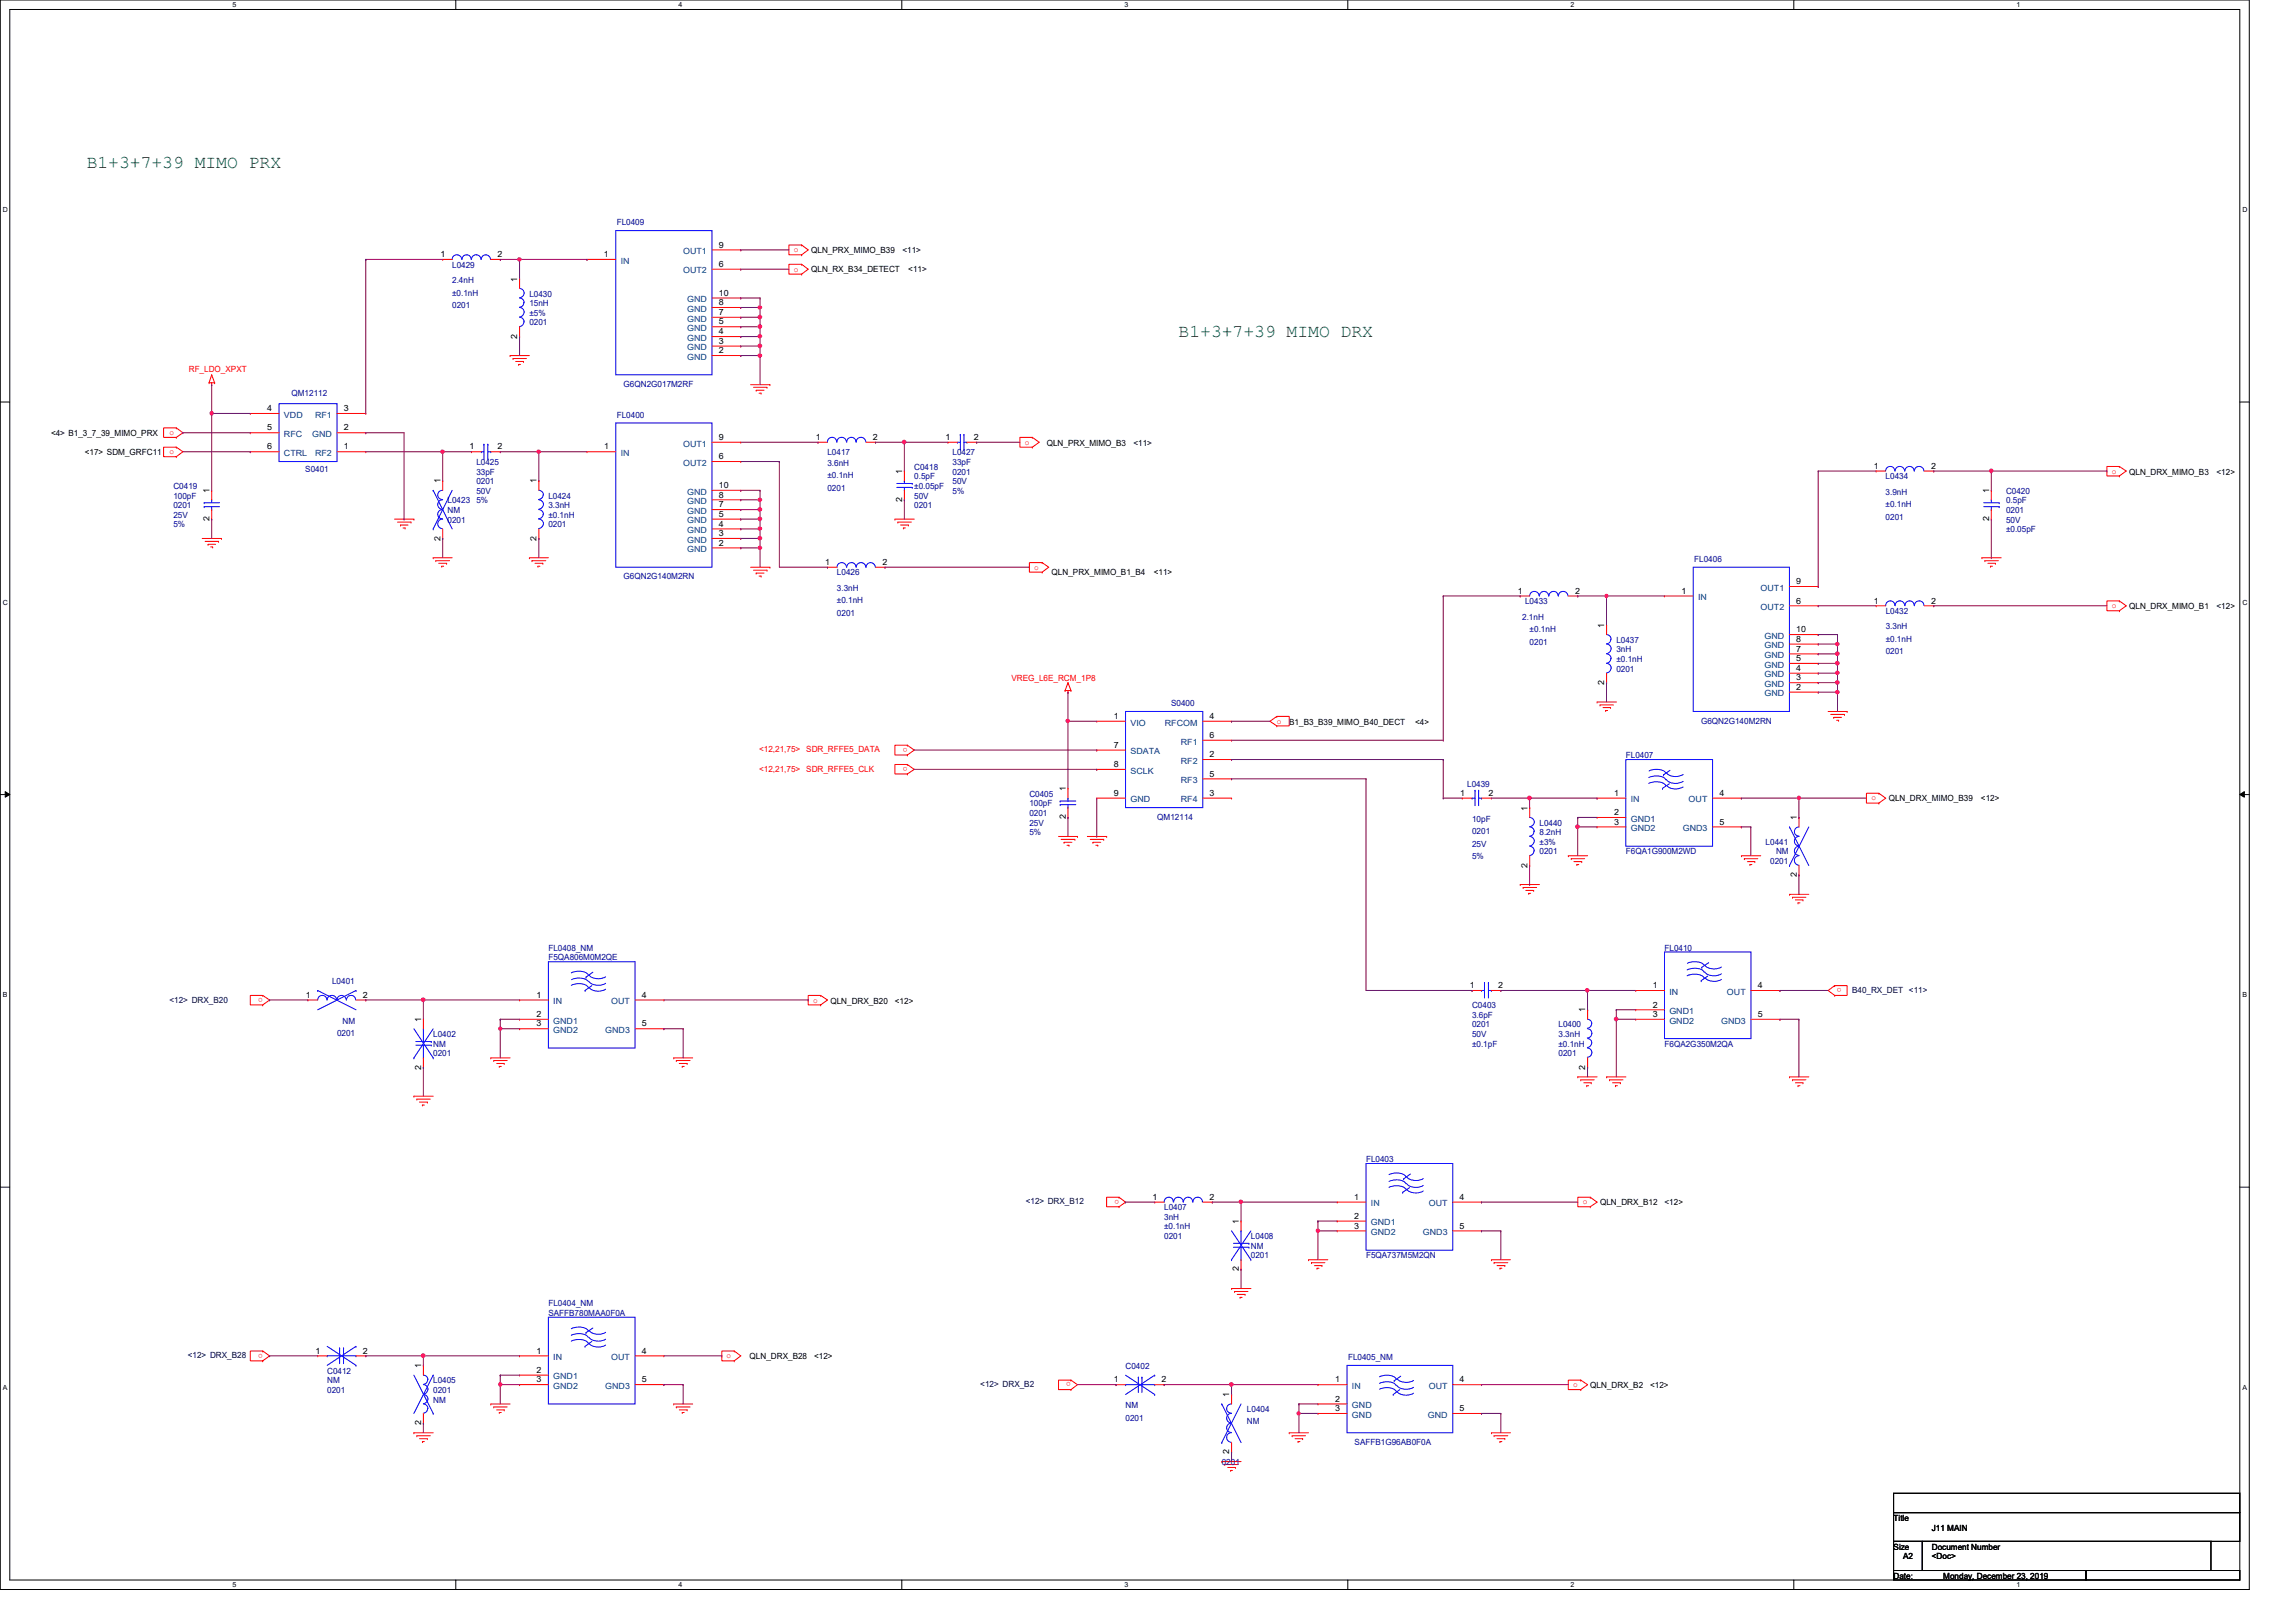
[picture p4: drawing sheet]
<svg xmlns="http://www.w3.org/2000/svg" width="297mm" height="210mm" viewBox="0 0 297 210" stroke-linecap="round" stroke-linejoin="round" font-family="sans-serif">
<defs><g id="words">
<g font-size="2.3" fill="#008000">
<text x="11.2" y="21.8">B1+3+7+39 MIMO PRX</text>
<text x="152.5" y="43.6">B1+3+7+39 MIMO DRX</text>
</g>
<g font-size="1.1" fill="#000080">
<text x="79.8" y="29.2">FL0409</text>
<text x="58.5" y="34.6">L0429</text>
<text x="58.5" y="36.6">2.4nH</text>
<text x="58.5" y="38.3">±0.1nH</text>
<text x="58.5" y="39.9">0201</text>
<text x="68.5" y="38.4">L0430</text>
<text x="68.5" y="39.6">15nH</text>
<text x="68.5" y="40.8">±5%</text>
<text x="68.5" y="42.1">0201</text>
<text x="37.7" y="51.3">QM12112</text>
<text x="80.7" y="50.1">G6QN2G017M2RF</text>
<text x="79.8" y="54.1">FL0400</text>
<text x="107.1" y="58.9">L0417</text>
<text x="123.2" y="58.9">L0427</text>
<text x="22.4" y="63.3">C0419</text>
<text x="22.4" y="64.5">100pF</text>
<text x="22.4" y="65.7">0201</text>
<text x="39.5" y="61">S0401</text>
<text x="57.9" y="65.1">L0423</text>
<text x="61.6" y="60.2">L0425</text>
<text x="61.6" y="61.4">33pF</text>
<text x="61.6" y="62.7">0201</text>
<text x="61.6" y="63.9">50V</text>
<text x="61.6" y="65.1">5%</text>
<text x="70.9" y="64.5">L0424</text>
<text x="70.9" y="65.7">3.3nH</text>
<text x="107.1" y="60.3">3.6nH</text>
<text x="107.1" y="61.9">±0.1nH</text>
<text x="107.1" y="63.5">0201</text>
<text x="118.3" y="60.8">C0418</text>
<text x="118.3" y="62">0.5pF</text>
<text x="118.3" y="65.7">0201</text>
<text x="118.3" y="64.5">50V</text>
<text x="118.3" y="63.3">±0.05pF</text>
<text x="123.2" y="60.2">33pF</text>
<text x="123.2" y="61.4">0201</text>
<text x="123.2" y="62.7">50V</text>
<text x="123.2" y="63.9">5%</text>
<text x="243.9" y="62">L0434</text>
<text x="243.9" y="64">3.9nH</text>
<text x="243.9" y="65.6">±0.1nH</text>
<text x="259.5" y="63.9">C0420</text>
<text x="259.5" y="65.1">0.5pF</text>
<text x="22.4" y="67">25V</text>
<text x="22.4" y="68.2">5%</text>
<text x="57.9" y="66.4">NM</text>
<text x="57.9" y="67.6">0201</text>
<text x="70.9" y="67">±0.1nH</text>
<text x="70.9" y="68.2">0201</text>
<text x="243.9" y="67.3">0201</text>
<text x="259.5" y="66.4">0201</text>
<text x="259.5" y="67.6">50V</text>
<text x="259.5" y="68.9">±0.05pF</text>
<text x="80.7" y="75">G6QN2G140M2RN</text>
<text x="108.3" y="74.5">L0426</text>
<text x="108.3" y="76.5">3.3nH</text>
<text x="219.2" y="72.7">FL0406</text>
<text x="108.3" y="78.1">±0.1nH</text>
<text x="108.3" y="79.7">0201</text>
<text x="196.9" y="80.2">2.1nH</text>
<text x="197.3" y="78.2">L0433</text>
<text x="197.9" y="81.8">±0.1nH</text>
<text x="197.9" y="83.4">0201</text>
<text x="209.1" y="83.2">L0437</text>
<text x="244" y="79.5">L0432</text>
<text x="244" y="81.4">3.3nH</text>
<text x="244" y="83.1">±0.1nH</text>
<text x="209.1" y="84.4">3nH</text>
<text x="209.1" y="85.7">±0.1nH</text>
<text x="209.1" y="86.9">0201</text>
<text x="244" y="84.7">0201</text>
<text x="151.5" y="91.4">S0400</text>
<text x="220.1" y="93.6">G6QN2G140M2RN</text>
<text x="189.8" y="101.8">L0439</text>
<text x="210.3" y="98.1">FL0407</text>
<text x="133.2" y="103.1">C0405</text>
<text x="133.2" y="104.3">100pF</text>
<text x="133.2" y="105.6">0201</text>
<text x="133.2" y="106.8">25V</text>
<text x="149.7" y="106.1">QM12114</text>
<text x="190.4" y="106.3">10pF</text>
<text x="190.4" y="107.9">0201</text>
<text x="199.2" y="106.8">L0440</text>
<text x="133.2" y="108.1">5%</text>
<text x="190.4" y="109.6">25V</text>
<text x="190.4" y="111.2">5%</text>
<text x="199.2" y="108.1">8.2nH</text>
<text x="199.2" y="109.3">±3%</text>
<text x="199.2" y="110.6">0201</text>
<text x="210.3" y="110.6">F6QA1G900M2WD</text>
<text x="228.4" y="109.3">L0441</text>
<text x="229" y="111.8">0201</text>
<text x="229.8" y="110.6">NM</text>
<text x="70.9" y="123">FL0408_NM</text>
<text x="70.9" y="124.2">F5QA806M0M2QE</text>
<text x="215.3" y="123">FL0410</text>
<text x="43" y="127.4">L0401</text>
<text x="190.4" y="130.5">C0403</text>
<text x="190.4" y="131.7">3.6pF</text>
<text x="43.6" y="134.1">0201</text>
<text x="44.3" y="132.5">NM</text>
<text x="56" y="134.2">L0402</text>
<text x="56" y="135.5">NM</text>
<text x="56" y="136.7">0201</text>
<text x="190.4" y="133">0201</text>
<text x="190.4" y="134.2">50V</text>
<text x="190.4" y="135.5">±0.1pF</text>
<text x="201.6" y="133">L0400</text>
<text x="201.6" y="134.2">3.3nH</text>
<text x="201.6" y="135.5">±0.1nH</text>
<text x="201.6" y="136.7">0201</text>
<text x="215.3" y="135.5">F6QA2G350M2QA</text>
<text x="176.7" y="150.4">FL0403</text>
<text x="150.6" y="156.6">L0407</text>
<text x="150.6" y="157.9">3nH</text>
<text x="150.6" y="159.1">±0.1nH</text>
<text x="150.6" y="160.4">0201</text>
<text x="161.8" y="160.3">L0408</text>
<text x="161.8" y="161.6">NM</text>
<text x="161.8" y="162.8">0201</text>
<text x="176.7" y="162.8">F5QA737M5M2QN</text>
<text x="70.9" y="169.1">FL0404_NM</text>
<text x="70.9" y="170.3">SAFFB780MAA0F0A</text>
<text x="42.3" y="177.7">C0412</text>
<text x="42.3" y="179">NM</text>
<text x="56" y="179">L0405</text>
<text x="145.6" y="177.2">C0402</text>
<text x="174.4" y="176">FL0405_NM</text>
<text x="42.3" y="180.2">0201</text>
<text x="56" y="181.5">NM</text>
<text x="56" y="180.2">0201</text>
<text x="145.6" y="182.2">NM</text>
<text x="145.6" y="183.8">0201</text>
<text x="161.3" y="182.7">L0404</text>
<text x="161.3" y="184.2">NM</text>
<text x="158.1" y="189.6">0201</text>
<text x="175.3" y="187">SAFFB1G96AB0F0A</text>
</g>
<g font-size="1.1">
<text x="57" y="33.3">1</text>
<text x="64.4" y="33.3">2</text>
<text x="78.1" y="33.3">1</text>
<text x="93" y="32">9</text>
<text x="93" y="34.5">6</text>
<text x="104.9" y="32.8">QLN_PRX_MIMO_B39</text>
<text x="104.9" y="35.3">QLN_RX_B34_DETECT</text>
<text x="116.8" y="32.8">&lt;11&gt;</text>
<text x="117.5" y="35.3">&lt;11&gt;</text>
<text x="66.9" y="36.4" transform="rotate(-90 66.9 36.4)">1</text>
<text x="93" y="42">5</text>
<text x="93" y="40.8">7</text>
<text x="93" y="39.5">8</text>
<text x="93" y="38.3">10</text>
<text x="66.9" y="43.8" transform="rotate(-90 66.9 43.8)">2</text>
<text x="93" y="45.7">2</text>
<text x="93" y="44.5">3</text>
<text x="93" y="43.3">4</text>
<text x="34.6" y="53.2">4</text>
<text x="44.5" y="53.2">3</text>
<text x="6.6" y="56.4">&lt;4&gt; B1_3_7_39_MIMO_PRX</text>
<text x="11" y="58.9">&lt;17&gt; SDM_GRFC11</text>
<text x="34.6" y="55.7">5</text>
<text x="34.6" y="58.2">6</text>
<text x="44.5" y="58.2">1</text>
<text x="44.5" y="55.7">2</text>
<text x="60.7" y="58.2">1</text>
<text x="64.4" y="58.2">2</text>
<text x="78.1" y="58.2">1</text>
<text x="93" y="56.9">9</text>
<text x="93" y="59.4">6</text>
<text x="105.5" y="56.9">1</text>
<text x="112.9" y="56.9">2</text>
<text x="122.3" y="56.9">1</text>
<text x="126" y="56.9">2</text>
<text x="135.4" y="57.7">QLN_PRX_MIMO_B3</text>
<text x="146.6" y="57.7">&lt;11&gt;</text>
<text x="27.1" y="63.8" transform="rotate(-90 27.1 63.8)">1</text>
<text x="57" y="62.6" transform="rotate(-90 57 62.6)">1</text>
<text x="69.4" y="62.6" transform="rotate(-90 69.4 62.6)">1</text>
<text x="93" y="65.7">7</text>
<text x="93" y="64.4">8</text>
<text x="93" y="63.2">10</text>
<text x="116.7" y="65" transform="rotate(-90 116.7 65)">2</text>
<text x="116.7" y="61.3" transform="rotate(-90 116.7 61.3)">1</text>
<text x="242.4" y="60.7">1</text>
<text x="249.8" y="60.7">2</text>
<text x="257.3" y="63.8" transform="rotate(-90 257.3 63.8)">1</text>
<text x="275.5" y="61.4">QLN_DRX_MIMO_B3</text>
<text x="286.8" y="61.4">&lt;12&gt;</text>
<text x="27.1" y="67.5" transform="rotate(-90 27.1 67.5)">2</text>
<text x="57" y="70" transform="rotate(-90 57 70)">2</text>
<text x="69.4" y="70" transform="rotate(-90 69.4 70)">2</text>
<text x="93" y="70.6">2</text>
<text x="93" y="69.4">3</text>
<text x="93" y="68.2">4</text>
<text x="93" y="66.9">5</text>
<text x="257.3" y="67.5" transform="rotate(-90 257.3 67.5)">2</text>
<text x="106.8" y="73.1">1</text>
<text x="114.2" y="73.1">2</text>
<text x="136.1" y="74.5">QLN_PRX_MIMO_B1_B4</text>
<text x="149.3" y="74.5">&lt;11&gt;</text>
<text x="196.4" y="76.8">1</text>
<text x="203.8" y="76.8">2</text>
<text x="217.5" y="76.8">1</text>
<text x="232.4" y="75.6">9</text>
<text x="207.6" y="81.2" transform="rotate(-90 207.6 81.2)">1</text>
<text x="232.4" y="83.1">8</text>
<text x="232.4" y="78.1">6</text>
<text x="232.4" y="81.8">10</text>
<text x="242.4" y="78.1">1</text>
<text x="249.8" y="78.1">2</text>
<text x="275.5" y="78.8">QLN_DRX_MIMO_B1</text>
<text x="286.8" y="78.8">&lt;12&gt;</text>
<text x="207.6" y="88.6" transform="rotate(-90 207.6 88.6)">2</text>
<text x="232.4" y="89.3">2</text>
<text x="232.4" y="88">3</text>
<text x="232.4" y="86.8">4</text>
<text x="232.4" y="85.6">5</text>
<text x="232.4" y="84.3">7</text>
<text x="144.1" y="93">1</text>
<text x="156.5" y="93">4</text>
<text x="156.5" y="95.5">6</text>
<text x="166.8" y="93.8">B1_B3_B39_MIMO_B40_DECT</text>
<text x="183.1" y="93.8">&lt;4&gt;</text>
<text x="144.1" y="96.8">7</text>
<text x="144.1" y="99.3">8</text>
<text x="156.5" y="98">2</text>
<text x="156.5" y="100.5">5</text>
<text x="137.9" y="106" transform="rotate(-90 137.9 106)">2</text>
<text x="137.9" y="102.4" transform="rotate(-90 137.9 102.4)">1</text>
<text x="144.1" y="103">9</text>
<text x="156.5" y="103">3</text>
<text x="188.9" y="103">1</text>
<text x="192.6" y="103">2</text>
<text x="197.6" y="104.9" transform="rotate(-90 197.6 104.9)">1</text>
<text x="208.8" y="103">1</text>
<text x="208.8" y="106.7">3</text>
<text x="208.8" y="105.5">2</text>
<text x="222.4" y="103">4</text>
<text x="222.4" y="106.7">5</text>
<text x="232.4" y="106.1" transform="rotate(-90 232.4 106.1)">1</text>
<text x="244.3" y="103.7">QLN_DRX_MIMO_B39</text>
<text x="256.3" y="103.7">&lt;12&gt;</text>
<text x="197.6" y="112.3" transform="rotate(-90 197.6 112.3)">2</text>
<text x="232.4" y="113.5" transform="rotate(-90 232.4 113.5)">2</text>
<text x="39.6" y="129.1">1</text>
<text x="46.9" y="129.1">2</text>
<text x="69.4" y="129.1">1</text>
<text x="69.4" y="131.6">2</text>
<text x="83.1" y="129.1">4</text>
<text x="107.4" y="129.9">QLN_DRX_B20</text>
<text x="115.8" y="129.9">&lt;12&gt;</text>
<text x="190.1" y="127.9">1</text>
<text x="193.8" y="127.9">2</text>
<text x="205.1" y="131" transform="rotate(-90 205.1 131)">1</text>
<text x="213.8" y="127.9">1</text>
<text x="213.8" y="131.6">3</text>
<text x="213.8" y="130.4">2</text>
<text x="227.4" y="127.9">4</text>
<text x="227.4" y="131.6">5</text>
<text x="54.5" y="132.2" transform="rotate(-90 54.5 132.2)">1</text>
<text x="69.4" y="132.8">3</text>
<text x="83.1" y="132.8">5</text>
<text x="54.5" y="138.4" transform="rotate(-90 54.5 138.4)">2</text>
<text x="205.1" y="138.4" transform="rotate(-90 205.1 138.4)">2</text>
<text x="149.1" y="155.3">1</text>
<text x="156.5" y="155.3">2</text>
<text x="175.2" y="155.3">1</text>
<text x="188.8" y="155.3">4</text>
<text x="207" y="156">QLN_DRX_B12</text>
<text x="215.3" y="156">&lt;12&gt;</text>
<text x="160.3" y="158.4" transform="rotate(-90 160.3 158.4)">1</text>
<text x="175.2" y="159">3</text>
<text x="175.2" y="157.7">2</text>
<text x="188.8" y="159">5</text>
<text x="160.3" y="164.5" transform="rotate(-90 160.3 164.5)">2</text>
<text x="40.8" y="175.2">1</text>
<text x="46.9" y="175.2">2</text>
<text x="54.5" y="177.1" transform="rotate(-90 54.5 177.1)">1</text>
<text x="69.4" y="175.2">1</text>
<text x="69.4" y="178.9">3</text>
<text x="69.4" y="177.7">2</text>
<text x="83" y="175.2">4</text>
<text x="83" y="178.9">5</text>
<text x="97" y="175.9">QLN_DRX_B28</text>
<text x="105.3" y="175.9">&lt;12&gt;</text>
<text x="144.1" y="178.9">1</text>
<text x="150.3" y="178.9">2</text>
<text x="172.8" y="178.9">1</text>
<text x="188.8" y="178.9">4</text>
<text x="205.7" y="179.7">QLN_DRX_B2</text>
<text x="213.5" y="179.7">&lt;12&gt;</text>
<text x="54.5" y="184.4" transform="rotate(-90 54.5 184.4)">2</text>
<text x="159" y="180.8" transform="rotate(-90 159 180.8)">1</text>
<text x="172.8" y="181.4">2</text>
<text x="172.8" y="182.6">3</text>
<text x="188.8" y="182.6">5</text>
<text x="159" y="188.2" transform="rotate(-90 159 188.2)">2</text>
<text x="245" y="196.8">Title</text>
<text x="245" y="200.5">Size</text>
<text x="246.2" y="201.8">A2</text>
<text x="249.9" y="201.8">&lt;Doc&gt;</text>
<text x="249.9" y="198.1">J11 MAIN</text>
<text x="249.9" y="200.5">Document Number</text>
<text x="245" y="204.3">Date:</text>
<text x="251.4" y="204.3">Monday, December 23, 2019</text>
</g>
<g font-size="1.1" fill="#004080">
<text x="80.3" y="34.1">IN</text>
<text x="88.4" y="32.9">OUT1</text>
<text x="88.4" y="35.4">OUT2</text>
<text x="88.9" y="41.6">GND</text>
<text x="88.9" y="40.3">GND</text>
<text x="88.9" y="39.1">GND</text>
<text x="88.9" y="46.6">GND</text>
<text x="88.9" y="45.3">GND</text>
<text x="88.9" y="44.1">GND</text>
<text x="88.9" y="42.8">GND</text>
<text x="36.7" y="54.1">VDD</text>
<text x="36.7" y="56.6">RFC</text>
<text x="36.7" y="59">CTRL</text>
<text x="40.4" y="56.6">GND</text>
<text x="40.8" y="59">RF2</text>
<text x="40.8" y="54.1">RF1</text>
<text x="80.3" y="59">IN</text>
<text x="88.4" y="57.8">OUT1</text>
<text x="88.4" y="60.3">OUT2</text>
<text x="88.9" y="65.2">GND</text>
<text x="88.9" y="64">GND</text>
<text x="88.9" y="71.5">GND</text>
<text x="88.9" y="70.2">GND</text>
<text x="88.9" y="69">GND</text>
<text x="88.9" y="67.7">GND</text>
<text x="88.9" y="66.5">GND</text>
<text x="219.7" y="77.7">IN</text>
<text x="227.8" y="76.4">OUT1</text>
<text x="227.8" y="78.9">OUT2</text>
<text x="228.3" y="83.9">GND</text>
<text x="228.3" y="82.7">GND</text>
<text x="228.3" y="88.9">GND</text>
<text x="228.3" y="87.7">GND</text>
<text x="228.3" y="86.4">GND</text>
<text x="228.3" y="85.2">GND</text>
<text x="146.3" y="93.9">VIO</text>
<text x="150.7" y="93.9">RFCOM</text>
<text x="228.3" y="90.1">GND</text>
<text x="146.3" y="97.6">SDATA</text>
<text x="146.3" y="100.1">SCLK</text>
<text x="152.8" y="98.8">RF2</text>
<text x="152.8" y="101.3">RF3</text>
<text x="152.8" y="96.3">RF1</text>
<text x="146.3" y="103.8">GND</text>
<text x="152.8" y="103.8">RF4</text>
<text x="211" y="103.8">IN</text>
<text x="211" y="107.6">GND2</text>
<text x="211" y="106.3">GND1</text>
<text x="217.7" y="107.6">GND3</text>
<text x="218.5" y="103.8">OUT</text>
<text x="71.6" y="130">IN</text>
<text x="79.1" y="130">OUT</text>
<text x="216" y="128.7">IN</text>
<text x="216" y="131.2">GND1</text>
<text x="223.4" y="128.7">OUT</text>
<text x="71.6" y="133.7">GND2</text>
<text x="71.6" y="132.5">GND1</text>
<text x="78.3" y="133.7">GND3</text>
<text x="216" y="132.5">GND2</text>
<text x="222.7" y="132.5">GND3</text>
<text x="177.4" y="156.1">IN</text>
<text x="177.4" y="159.8">GND2</text>
<text x="177.4" y="158.6">GND1</text>
<text x="184.1" y="159.8">GND3</text>
<text x="184.9" y="156.1">OUT</text>
<text x="71.6" y="176">IN</text>
<text x="71.6" y="179.7">GND2</text>
<text x="71.6" y="178.5">GND1</text>
<text x="78.3" y="179.7">GND3</text>
<text x="79.1" y="176">OUT</text>
<text x="174.9" y="179.7">IN</text>
<text x="184.9" y="179.7">OUT</text>
<text x="174.9" y="182.2">GND</text>
<text x="174.9" y="183.5">GND</text>
<text x="184.7" y="183.5">GND</text>
</g>
<g font-size="1.1" fill="#f00">
<text x="102.7" y="35.1">o</text>
<text x="102.7" y="32.6">o</text>
<text x="24.4" y="48.1">RF_LDO_XPXT</text>
<text x="21.9" y="56.3">o</text>
<text x="21.9" y="58.8">o</text>
<text x="132.6" y="57.5">o</text>
<text x="273.2" y="61.3">o</text>
<text x="133.8" y="73.7">o</text>
<text x="273.2" y="78.7">o</text>
<text x="130.8" y="88.2">VREG_L6E_RCM_1P8</text>
<text x="165.2" y="93.6">o</text>
<text x="98.2" y="99.9">&lt;12,21,75&gt; SDR_RFFE5_CLK</text>
<text x="98.2" y="97.4">&lt;12,21,75&gt; SDR_RFFE5_DATA</text>
<text x="117.4" y="96.8" transform="rotate(180 117.4 96.8)">o</text>
<text x="117.4" y="99.2" transform="rotate(180 117.4 99.2)">o</text>
<text x="242.1" y="103.6">o</text>
<text x="34" y="129.1" transform="rotate(180 34 129.1)">o</text>
<text x="105.2" y="129.8">o</text>
<text x="238.2" y="127.9" transform="rotate(180 238.2 127.9)">o</text>
<text x="144.8" y="155.2" transform="rotate(180 144.8 155.2)">o</text>
<text x="204.8" y="155.9">o</text>
<text x="34" y="175.2" transform="rotate(180 34 175.2)">o</text>
<text x="94" y="175.8">o</text>
<text x="138.6" y="178.9" transform="rotate(180 138.6 178.9)">o</text>
<text x="203.5" y="179.5">o</text>
</g>
<g font-size="1.1" fill="#000040">
<text x="21.9" y="129.8">&lt;12&gt; DRX_B20</text>
<text x="239.6" y="128.5">B40_RX_DET &lt;11&gt;</text>
<text x="132.7" y="155.9">&lt;12&gt; DRX_B12</text>
<text x="24.3" y="175.8">&lt;12&gt; DRX_B28</text>
<text x="126.8" y="179.5">&lt;12&gt; DRX_B2</text>
</g>
<g font-size=".9">
<text x="30.1" y=".9">5</text>
<text x="87.8" y=".9">4</text>
<text x="145.5" y=".9">3</text>
<text x="203.2" y=".9">2</text>
<text x="260.9" y=".9">1</text>
<text x=".4" y="27.4">D</text>
<text x="290.1" y="27.4">D</text>
<text x=".4" y="78.2">C</text>
<text x="290.1" y="78.2">C</text>
<text x=".4" y="129">B</text>
<text x="290.1" y="129">B</text>
<text x=".4" y="179.8">A</text>
<text x="290.1" y="179.8">A</text>
<text x="30.1" y="205.4">5</text>
<text x="87.8" y="205.4">4</text>
<text x="145.5" y="205.4">3</text>
<text x="203.2" y="205.4">2</text>
<text x="260.9" y="205.4">1</text>
</g>
</g></defs>
<path d="M0 0h291v205.7h-291zM1.3 1.2h288.5v203.3h-288.5z" fill="none" stroke="#000" stroke-width=".13"/>
<g fill="#fff">
<path d="M30.1 .1h.5v1h-.5z"/>
<path d="M30.1 204.6h.5v1h-.5z"/>
</g>
<path d="M59 0v1.2M59 204.5v1.2" fill="none" stroke="#000" stroke-width=".13"/>
<g fill="#fff">
<path d="M87.8 .1h.5v1h-.5z"/>
<path d="M87.8 204.6h.5v1h-.5z"/>
</g>
<path d="M116.7 0v1.2M116.7 204.5v1.2" fill="none" stroke="#000" stroke-width=".13"/>
<g fill="#fff">
<path d="M145.5 .1h.5v1h-.5z"/>
<path d="M145.5 204.6h.5v1h-.5z"/>
</g>
<path d="M174.4 0v1.2M174.4 204.5v1.2" fill="none" stroke="#000" stroke-width=".13"/>
<g fill="#fff">
<path d="M203.2 .1h.5v1h-.5z"/>
<path d="M203.2 204.6h.5v1h-.5z"/>
</g>
<path d="M232.1 0v1.2M232.1 204.5v1.2" fill="none" stroke="#000" stroke-width=".13"/>
<g fill="#fff">
<path d="M260.9 .1h.5v1h-.5z"/>
<path d="M260.9 204.6h.5v1h-.5z"/>
<path d="M.4 26.6h.6v1h-.6z"/>
<path d="M290.1 26.6h.6v1h-.6z"/>
<path d="M.4 77.4h.6v1h-.6z"/>
<path d="M290.1 77.4h.6v1h-.6z"/>
</g>
<path d="M0 52h1.3M289.8 52h1.2" fill="none" stroke="#000" stroke-width=".13"/>
<g fill="#fff">
<path d="M.4 128.2h.6v1h-.6z"/>
<path d="M290.1 128.2h.6v1h-.6z"/>
</g>
<path d="M0 102.8h1.3M.7 102.4l.6 .4-.6 .4zM289.8 102.8l.6-.4v.8zM289.8 102.8h1.2" fill="none" stroke="#000" stroke-width=".13"/>
<path d="M.7 102.4l.6 .4-.6 .4zM289.8 102.8l.6-.4v.8z" fill="#000"/>
<g fill="#fff">
<path d="M.4 179h.5v1h-.5z"/>
<path d="M290.1 179h.6v1h-.6z"/>
</g>
<path d="M0 153.6h1.3M289.8 153.6h1.2M245 193.2h44.8v2.5h-44.8zM245 195.7h44.8v3.8h-44.8zM245 199.5h3.7v3.7h-3.7zM248.7 199.5h37.3v3.7h-37.3zM245 203.2h24.9v1.3h-24.9zM269.9 203.2h19.9v1.3h-19.9z" fill="none" stroke="#000" stroke-width=".13"/>
<g fill="none" stroke="#f00" stroke-width=".13">
<path d="M57.3 33.6h.1M57.3 33.6h1.2M63.5 33.6h1.2M64.7 33.6h.1M67.2 36.1h.1M67.2 36.1v1.2M75.9 33.6h.1M75.9 33.6h3.8M92.1 32.3h3.7M92.1 39.8h3.7M92.1 34.8h3.7M92.1 38.6h3.7"/>
<path d="M95.8 32.3h.1M95.8 39.8h.1M95.8 34.8h.1M95.8 38.6h.1M103.7 31.7h.1M103.7 33h.1M103.7 31.7h-1.6v1.3h1.6M103.7 34.2h.1M103.7 35.5h.1M103.7 34.2h-1.6v1.3h1.6M103.7 31.7l.9 .6-.9 .7M103.7 34.2l.9 .6-.9 .7"/>
<path d="M22.8 55.4h.1M22.8 56.6h.1M22.8 55.4h-1.6v1.2h1.6M22.8 57.9h.1M22.8 59.1h.1M22.8 57.9h-1.6v1.2h1.6M22.8 55.4l.9 .6-.9 .6M22.8 57.9l.9 .6-.9 .6M27 49.5h.1M27 49.5h.8M27.4 49.8h.1M27.4 48.5h.1"/>
<path d="M27.4 49.5v.3M27.4 48.5l.4 1M27.4 48.5l-.4 1M27.8 49.5h.1M32.4 53.5h.1M32.4 56h.1M32.4 58.5h.1M32.4 58.5h3.7M32.4 56h3.7M32.4 53.5h3.7M43.6 56h3.7M43.6 53.5h3.7"/>
<path d="M43.6 58.5h3.7M47.3 56h.1M47.3 53.5h.1M47.3 58.5h.1M61 58.5h.1M61 58.5h1.3M63.5 58.5h1.2M64.7 58.5h.1M66 46h.1M66 46h2.5M66.4 46.4h.1M66.4 46.4h1.7"/>
<path d="M66.7 46.8h1M67.1 47.2h.1M67.1 47.2h.2M67.2 43.6h.1M67.2 42.3v1.3M67.7 46.8h.1M75.9 58.5h.1M75.9 58.5h3.8M92.1 46h3.7M92.1 44.8h3.7M92.1 43.6h3.7M92.1 42.3h3.7"/>
<path d="M92.1 41.1h3.7M92.1 57.2h3.7M92.1 59.7h3.7M95.8 46h.1M95.8 44.8h.1M95.8 43.6h.1M95.8 42.3h.1M95.8 41.1h.1M95.8 57.2h.1M95.8 59.7h.1M97.1 49.8h2.5M97.5 50.1h1.7"/>
<path d="M97.8 50.5h.1M97.8 50.5h1M98.2 50.9h.3M98.5 50.9h.1M99.2 50.1h.1M99.6 49.8h.1M105.8 57.2h.1M105.8 57.2h1.3M112 57.2h1.3M113.3 57.2h.1M122.6 57.2h.1M122.6 57.2h1.3"/>
<path d="M125.1 57.2h1.3M126.4 57.2h.1M133.6 56.6h.1M133.6 57.9h.1M133.6 56.6h-1.7v1.3h1.7M133.6 56.6l.8 .6-.8 .7M26.2 69.7h2.5M26.5 70.1h1.8M26.9 70.4h.1M26.9 70.4h1M27.3 70.8h.2M27.4 63.5h.1"/>
<path d="M27.4 67.2h.1M27.4 63.5v1.2M27.4 66v1.2M27.5 70.8h.1M28.3 70.1h.1M28.7 69.7h.1M51.1 67.2h2.4M51.4 67.6h1.8M51.8 67.9h.1M51.8 67.9h1M52.2 68.3h.2M52.4 68.3h.1"/>
<path d="M53.2 67.6h.1M53.5 67.2h.1M56 72.2h.1M56 72.2h2.5M56.4 72.6h.1M56.4 72.6h1.8M56.8 72.9h1M57.1 73.3h.1M57.1 73.3h.3M57.3 62.2h.1M57.3 69.7h.1M57.3 62.2v1.3"/>
<path d="M57.3 68.5v1.2M57.8 72.9h.1M68.5 72.2h.1M68.5 72.2h2.4M68.8 72.6h.1M68.8 72.6h1.8M69.2 72.9h1M69.6 73.3h.1M69.6 73.3h.2M69.7 62.2h.1M69.7 69.7h.1M69.7 62.2v1.3"/>
<path d="M69.7 68.4v1.3M70.2 72.9h.1M92.1 67.2h3.7M92.1 69.7h3.7M92.1 70.9h3.7M92.1 68.5h3.7M92.1 66h3.7M92.1 64.7h3.7M92.1 63.5h3.7M95.8 70.9h.1M95.8 69.7h.1M95.8 68.5h.1"/>
<path d="M95.8 67.2h.1M95.8 66h.1M95.8 64.7h.1M95.8 63.5h.1M97.1 73.4h2.5M97.5 73.8h1.7M97.8 74.2h.1M97.8 74.2h1M98.2 74.5h.3M98.5 74.5h.1M99.2 73.8h.1M99.6 73.4h.1"/>
<path d="M107.1 73.4h.1M107.1 73.4h1.2M113.3 73.4h1.2M114.5 73.4h.1M115.8 67.2h.1M115.8 67.2h2.5M116.2 67.6h.1M116.2 67.6h1.7M116.5 67.9h1M116.9 68.3h.1M116.9 68.3h.2M117 61h.1"/>
<path d="M117 64.7h.1M117 61v1.2M117 63.5v1.2M117.5 67.9h.1M134.8 72.8h.1M134.8 74h.1M134.8 72.8h-1.6v1.2h1.6M134.8 72.8l.9 .6-.9 .6M196.7 77.1h.1M196.7 77.1h1.2M202.9 77.1h1.2M204.1 77.1h.1"/>
<path d="M215.3 77.1h.1M215.3 77.1h3.8M231.5 78.4h3.7M231.5 75.9h3.7M235.2 75.9h.1M235.2 78.4h.1M242.7 61h.1M242.7 61h1.2M242.7 78.4h.1M242.7 78.4h1.3M248.9 61h1.3M249 78.4h1.2"/>
<path d="M250.2 61h.1M250.2 78.4h.1M256.4 72.2h.1M256.4 72.2h2.5M256.8 72.6h.1M256.8 72.6h1.7M257.2 72.9h.9M257.5 73.3h.1M257.5 73.3h.3M257.6 63.5h.1M257.6 67.2h.1M257.6 63.5v1.2"/>
<path d="M257.6 66v1.2M258.1 72.9h.1M274.2 60.4h.1M274.2 61.6h.1M274.2 60.4h-1.6v1.2h1.6M274.2 60.4l.9 .6-.9 .6M274.2 77.8h.1M274.2 79h.1M274.2 77.8h-1.6v1.2h1.6M274.2 77.8l.9 .6-.9 .6M117.4 97.7h.1M117.4 96.4h.1"/>
<path d="M117.4 96.4h-1.6v1.3h1.6M117.4 98.9h.1M117.4 98.9h-1.6v1.3h1.6M117.4 96.4l.9 .7-.9 .6M117.4 98.9l.9 .7-.9 .6M137.8 89.4h.1M137.8 89.4h.8M138.2 89.6h.1M138.2 88.3h.1M138.2 89.4v.2M138.2 88.3l.4 1.1M138.2 88.3l-.4 1.1"/>
<path d="M138.6 89.4h.1M141.9 93.3h.1M141.9 97.1h.1M141.9 99.6h.1M141.9 93.3h3.7M141.9 97.1h3.7M141.9 99.6h3.7M155.6 93.3h3.7M155.6 98.3h3.7M155.6 95.8h3.7M159.3 98.3h.1M159.3 93.3h.1"/>
<path d="M159.3 95.8h.1M165.2 92.7h.1M165.2 93.9h.1M165.2 92.7h1.6v1.2h-1.6M165.2 92.7l-.9 .6 .9 .6M206.6 90.8h.1M206.6 90.8h2.5M207 91.2h.1M207 91.2h1.7M207.4 91.6h1M207.7 91.9h.1M207.7 91.9h.3"/>
<path d="M207.8 80.9h.1M207.8 88.3h.1M207.8 80.9v1.2M207.8 87.1v1.2M208.4 91.6h.1M231.5 89.6h3.7M231.5 88.3h3.7M231.5 87.1h3.7M231.5 85.8h3.7M231.5 84.6h3.7M231.5 83.3h3.7M231.5 82.1h3.7"/>
<path d="M235.2 89.6h.1M235.2 88.3h.1M235.2 87.1h.1M235.2 85.8h.1M235.2 84.6h.1M235.2 83.3h.1M235.2 82.1h.1M236.5 92.1h2.5M236.8 92.5h1.8M237.2 92.8h.1M237.2 92.8h1M237.6 93.2h.3"/>
<path d="M237.9 93.2h.1M238.6 92.5h.1M239 92.1h.1M117.4 100.2h.1M136.9 108.2h2.5M137.3 108.6h1.8M137.7 109h.1M137.7 109h1M138 109.4h.3M138.2 102h.1M138.2 105.8h.1M138.2 102v1.3"/>
<path d="M138.2 104.5v1.3M138.3 109.4h.1M139.1 108.6h.1M139.4 108.2h.1M140.7 108.2h2.5M141.1 108.6h1.7M141.4 109h.1M141.4 109h1M141.8 109.4h.2M141.9 103.3h.1M141.9 103.3h3.7M142 109.4h.1"/>
<path d="M142.8 108.6h.1M143.2 108.2h.1M155.6 103.3h3.7M155.6 100.8h3.7M159.3 103.3h.1M159.3 100.8h.1M189.2 103.3h.1M189.2 103.3h1.2M191.7 103.3h1.2M192.9 103.3h.1M196.7 114.5h.1M196.7 114.5h2.5"/>
<path d="M197.1 114.8h.1M197.1 114.8h1.7M197.4 115.2h1M197.8 115.6h.1M197.8 115.6h.2M197.9 104.5h.1M197.9 112h.1M197.9 104.5v1.3M197.9 110.7v1.3M198.4 115.2h.1M202.9 110.7h.1M202.9 110.7h2.5"/>
<path d="M203.3 111.1h.1M203.3 111.1h1.7M203.6 111.5h1M204 111.9h.1M204 111.9h.3M204.6 111.5h.1M206.6 103.3h.1M206.6 107h.1M206.6 105.8h.1M206.6 103.3h3.7M206.6 107h3.7M206.6 105.8h3.7"/>
<path d="M221.6 103.3h3.7M221.6 107h3.7M225.3 103.3h.1M225.3 107h.1M225.3 110.7h.1M225.3 110.7h2.5M225.7 111.1h.1M225.7 111.1h1.7M226.1 111.5h.9M226.4 111.9h.1M226.4 111.9h.2M227 111.5h.1"/>
<path d="M231.5 115.7h.1M231.5 115.7h2.5M231.9 116.1h.1M231.9 116.1h1.7M232.3 116.5h1M232.6 116.8h.1M232.6 116.8h.3M232.7 105.8h.1M232.7 113.2h.1M232.7 105.8v1.2M232.7 112v1.2M233.3 116.5h.1"/>
<path d="M243.1 102.7h.1M243.1 103.9h.1M243.1 102.7h-1.6v1.2h1.6M243.1 102.7l.9 .6-.9 .6M34 130h.1M34 128.8h.1M34 128.8h-1.6v1.2h1.6M34 128.8l.9 .6-.9 .6M39.8 129.4h.1M39.8 129.4h1.3M46.1 129.4h1.2M47.3 129.4h.1"/>
<path d="M54.8 131.9h.1M54.8 138.1h.1M54.8 131.9v1.2M54.8 136.9v1.2M63.5 136.9h.1M63.5 136.9h2.5M63.9 137.2h.1M63.9 137.2h1.7M64.3 137.6h.9M64.6 138h.1M64.6 138h.3M65.2 137.6h.1"/>
<path d="M67.2 129.4h.1M67.2 133.1h.1M67.2 131.9h.1M67.2 129.4h3.7M67.2 133.1h3.7M67.2 131.9h3.7M82.2 129.4h3.7M82.2 133.1h3.7M85.9 129.4h.1M85.9 133.1h.1M87.2 136.9h.1M87.2 136.9h2.4"/>
<path d="M87.5 137.2h.1M87.5 137.2h1.8M87.9 137.6h1M88.3 138h.1M88.3 138h.2M88.9 137.6h.1M106.2 128.8h.1M106.2 130h.1M106.2 128.8h-1.6v1.2h1.6M106.2 128.8l.9 .6-.9 .6M190.4 128.2h.1M190.4 128.2h1.3"/>
<path d="M192.9 128.2h1.3M194.2 128.2h.1M204.1 139.4h.1M204.1 139.4h2.5M204.5 139.7h.1M204.5 139.7h1.7M205.4 130.7h.1M205.4 138.1h.1M205.4 130.7v1.2M205.4 136.9v1.2M207.9 139.4h.1M207.9 139.4h2.4"/>
<path d="M208.2 139.7h.1M208.2 139.7h1.8M211.6 128.2h.1M211.6 131.9h.1M211.6 130.7h.1M211.6 131.9h3.7M211.6 128.2h3.7M211.6 130.7h3.7M226.5 131.9h3.8M226.5 128.2h3.8M230.3 131.9h.1M230.3 128.2h.1"/>
<path d="M231.5 139.4h.1M231.5 139.4h2.5M231.9 139.7h.1M231.9 139.7h1.7M237.4 128.8h.1M237.4 127.5h.1M237.4 127.5h1.6v1.3h-1.6M237.4 127.5l-.9 .7 .9 .6M53.5 141.9h.1M53.5 141.9h2.5M53.9 142.2h.1M53.9 142.2h1.8"/>
<path d="M54.3 142.6h1M54.6 143h.1M54.6 143h.3M55.3 142.6h.1M144.8 156.2h.1M144.8 154.9h.1M144.8 154.9h-1.6v1.3h1.6M144.8 154.9l.8 .7-.8 .6M149.4 155.6h.1M149.4 155.6h1.2M155.6 155.6h1.2M156.8 155.6h.1"/>
<path d="M160.6 158h.1M160.6 158v1.3M173 155.6h.1M173 159.3h.1M173 158h.1M173 155.6h3.7M173 159.3h3.7M173 158h3.7M187.9 155.6h3.8M187.9 159.3h3.8M191.7 155.6h.1M191.7 159.3h.1"/>
<path d="M204.9 140.1h1M205.3 140.5h.1M205.3 140.5h.2M205.7 154.9h.1M205.7 156.2h.1M205.7 154.9h-1.6v1.3h1.6M205.7 154.9l.9 .7-.9 .6M205.9 140.1h.1M208.6 140.1h1M209 140.5h.1M209 140.5h.2M209.6 140.1h.1"/>
<path d="M232.3 140.1h1M232.6 140.5h.1M232.6 140.5h.3M233.3 140.1h.1M34 176.1h.1M34 174.8h.1M34 174.8h-1.6v1.3h1.6M34 174.8l.9 .7-.9 .6M41.1 175.5h.1M41.1 175.5h1.2M46.1 175.5h1.2M47.3 175.5h.1"/>
<path d="M54.8 176.7h.1M54.8 176.7v1.3M67.2 175.5h.1M67.2 179.2h.1M67.2 178h.1M67.2 179.2h3.7M67.2 175.5h3.7M67.2 178h3.7M82.2 179.2h3.7M82.2 175.5h3.7M85.9 175.5h.1M85.9 179.2h.1"/>
<path d="M95 174.8h.1M95 176.1h.1M95 174.8h-1.6v1.3h1.6M95 174.8l.8 .7-.8 .6M138.6 179.8h.1M138.6 178.6h.1M138.6 178.6h-1.7v1.2h1.7M138.6 178.6l.8 .6-.8 .6M144.4 179.2h.1M144.4 179.2h1.2M149.4 179.2h1.2M150.6 179.2h.1"/>
<path d="M159.3 166.7h.1M159.3 166.7h2.5M159.7 167.1h.1M159.7 167.1h1.8M160.1 167.5h1M160.4 167.9h.1M160.4 167.9h.3M160.6 164.2h.1M160.6 163v1.2M161.1 167.5h.1M169.3 163h.1M169.3 163h2.5"/>
<path d="M169.7 163.4h.1M169.7 163.4h1.7M170 163.8h1M170.4 164.1h.1M170.4 164.1h.2M170.5 179.2h.1M170.5 179.2h3.8M171 163.8h.1M187.9 179.2h3.8M191.7 179.2h.1M193 163h.1M193 163h2.4"/>
<path d="M193.3 163.4h.1M193.3 163.4h1.8M193.7 163.8h1M194.1 164.1h.1M194.1 164.1h.2M194.7 163.8h.1M204.5 178.6h.1M204.5 179.8h.1M204.5 178.6h-1.6v1.2h1.6M204.5 178.6l.9 .6-.9 .6M53.5 185.4h.1M53.5 185.4h2.5"/>
<path d="M53.9 185.8h.1M53.9 185.8h1.8M54.3 186.2h1M54.6 186.6h.1M54.6 186.6h.3M54.8 184.2h.1M54.8 182.9v1.3M55.3 186.2h.1M63.5 181.7h.1M63.5 181.7h2.5M63.9 182.1h.1M63.9 182.1h1.7"/>
<path d="M64.3 182.5h.9M64.6 182.8h.1M64.6 182.8h.3M65.2 182.5h.1M87.2 181.7h.1M87.2 181.7h2.4M87.5 182.1h.1M87.5 182.1h1.8M87.9 182.5h1M88.3 182.8h.1M88.3 182.8h.2M88.9 182.5h.1"/>
<path d="M158.1 189.1h.1M158.1 189.1h2.5M158.4 189.5h.1M158.4 189.5h1.8M158.8 189.9h1M159.2 190.3h.1M159.2 190.3h.3M159.3 180.5h.1M159.3 187.9h.1M159.3 180.5v1.2M159.3 186.7v1.2M159.8 189.9h.1"/>
<path d="M166.8 185.4h.1M166.8 185.4h2.5M167.2 185.8h.1M167.2 185.8h1.7M167.6 186.2h.9M167.9 186.6h.1M167.9 186.6h.3M168.5 186.2h.1M170.5 181.7h.1M170.5 182.9h.1M170.5 181.7h3.8M170.5 182.9h3.8"/>
<path d="M187.9 182.9h3.8M191.7 182.9h.1M193 185.4h.1M193 185.4h2.4M193.3 185.8h.1M193.3 185.8h1.8M193.7 186.2h1M194.1 186.6h.1M194.1 186.6h.2M194.7 186.2h.1"/>
</g>
<g fill="none" stroke="#00f" stroke-width=".13">
<path d="M58.5 33.6a.61 .61 0 0 1 .6-.6 .61 .61 0 0 1 .6 .6M59.8 33.6a.59 .59 0 0 1 .6-.6 .59 .59 0 0 1 .6 .6M61 33.6a.61 .61 0 0 1 .6-.6 .61 .61 0 0 1 .6 .6M62.3 33.6a.59 .59 0 0 1 .6-.6 .59 .59 0 0 1 .6 .6M67.2 37.3a.59 .59 0 0 1 .6 .6 .59 .59 0 0 1-.6 .6M67.2 38.6a.59 .59 0 0 1 .6 .4 .59 .59 0 0 1-.3 .7h-.3M67.2 39.8a.61 .61 0 0 1 .6 .6 .61 .61 0 0 1-.6 .6M79.7 29.8h12.4v18.7h-12.4zM36.1 52.2h7.5v7.5h-7.5zM62.3 58.5h.1M62.3 58.5h.3M62.6 57.5h.1"/>
<path d="M62.6 57.5v2M63.1 57.5h.1M63.1 57.5v2M63.1 58.5h.4M63.5 58.5h.1M67.2 41.1a.59 .59 0 0 1 .6 .4 .59 .59 0 0 1-.3 .7h-.3M79.7 54.7h12.4v18.7h-12.4zM108.2 57.2a.59 .59 0 0 0-.6-.6 .59 .59 0 0 0-.5 .6M109.5 57.2a.61 .61 0 0 0-.6-.6 .61 .61 0 0 0-.6 .6M110.7 57.2a.59 .59 0 0 0-.6-.6 .59 .59 0 0 0-.6 .6M112 57.2a.61 .61 0 0 0-.6-.6 .61 .61 0 0 0-.6 .6M123.9 57.2h.1"/>
<path d="M123.9 57.2h.3M124.2 56.2h.1M124.2 56.2v2M124.7 56.2h.1M124.7 56.2v2M124.7 57.2h.4M125.1 57.2h.1M26.4 65.1h.1M26.4 65.6h.1M26.4 65.1h2M26.4 65.6h2M27.4 64.7h.1"/>
<path d="M27.4 66h.1M27.4 64.7v.4M27.4 65.6v.4M56 63.5h.1M56 68.5h.1M56 63.5l2.5 5M57.3 63.5a.59 .59 0 0 0-.7 .5 .59 .59 0 0 0 .6 .6M57.3 64.7a.61 .61 0 0 0-.7 .6 .61 .61 0 0 0 .6 .6M57.3 66a.59 .59 0 0 0-.7 .5 .59 .59 0 0 0 .6 .6M57.3 67.2a.61 .61 0 0 0-.7 .6 .61 .61 0 0 0 .6 .6M58.5 63.5l-2.5 5M69.7 63.5a.58 .58 0 0 1 .6 .4 .58 .58 0 0 1-.4 .7h-.2"/>
<path d="M69.7 64.7a.61 .61 0 0 1 .6 .6 .61 .61 0 0 1-.6 .6M69.7 66a.58 .58 0 0 1 .6 .4 .58 .58 0 0 1-.4 .7h-.2M69.7 67.2a.61 .61 0 0 1 .6 .6 .61 .61 0 0 1-.6 .6M108.3 73.4a.61 .61 0 0 1 .6-.6 .61 .61 0 0 1 .6 .6M109.6 73.4a.59 .59 0 0 1 .5-.6 .59 .59 0 0 1 .6 .6M110.8 73.4a.61 .61 0 0 1 .6-.6 .61 .61 0 0 1 .6 .6M112.1 73.4a.59 .59 0 0 1 .5-.6 .59 .59 0 0 1 .6 .6M116 62.6h2M116 63.1h2M117 62.2h.1M117 63.5h.1M117 62.2v.4"/>
<path d="M117 63.1v.4M118 62.6h.1M118 63.1h.1M197.9 77.1a.61 .61 0 0 1 .6-.6 .61 .61 0 0 1 .6 .6M199.2 77.1a.59 .59 0 0 1 .6-.6 .59 .59 0 0 1 .6 .6M200.4 77.1a.59 .59 0 0 1 .6-.6 .59 .59 0 0 1 .6 .6M201.6 77.1a.61 .61 0 0 1 .6-.6 .61 .61 0 0 1 .6 .6M219.1 73.4h12.4v18.7h-12.4zM243.9 61a.59 .59 0 0 1 .6-.6 .59 .59 0 0 1 .6 .6M245.1 78.4a.59 .59 0 0 0-.6-.6 .59 .59 0 0 0-.5 .6M245.2 61a.61 .61 0 0 1 .6-.6 .61 .61 0 0 1 .6 .6M246.4 78.4a.61 .61 0 0 0-.6-.6 .61 .61 0 0 0-.6 .6"/>
<path d="M246.4 61a.59 .59 0 0 1 .6-.6 .59 .59 0 0 1 .6 .6M247.6 78.4a.59 .59 0 0 0-.6-.6 .59 .59 0 0 0-.5 .6M247.7 61a.61 .61 0 0 1 .6-.6 .61 .61 0 0 1 .6 .6M248.9 78.4a.61 .61 0 0 0-.6-.6 .61 .61 0 0 0-.6 .6M256.6 65.1h2M256.6 65.6h2M257.6 64.7h.1M257.6 66h.1M257.6 64.7v.4M257.6 65.6v.4M258.6 65.1h.1M258.6 65.6h.1"/>
<path d="M145.6 92.1h10v12.4h-10zM207.8 82.1a.59 .59 0 0 1 .6 .6 .59 .59 0 0 1-.6 .6M207.8 83.4a.61 .61 0 0 1 .6 .6 .61 .61 0 0 1-.6 .6M207.8 84.6a.59 .59 0 0 1 .6 .6 .59 .59 0 0 1-.6 .6M207.8 85.8a.61 .61 0 0 1 .6 .7 .61 .61 0 0 1-.6 .6M210.3 98.3h11.3v11.2h-11.3zM213.3 99.8a1.96 1.96 0 0 1 2.2 .2M215.6 100a1.77 1.77 0 0 0 2.1 .2M216.1 99.7l-.9 .6M137.1 103.7h.1M137.1 104.1h.1M137.1 103.7h2.1"/>
<path d="M137.1 104.1h2.1M138.2 103.3h.1M138.2 104.5h.1M138.2 103.3v.4M138.2 104.1v.4M190.4 103.3h.1M190.4 103.3h.4M190.8 102.3h.1M190.8 102.3v2M191.3 102.3h.1M191.3 102.3v2M191.3 103.3h.4"/>
<path d="M191.7 103.3h.1M197.9 105.8a.59 .59 0 0 1 .6 .6 .59 .59 0 0 1-.6 .6M197.9 107a.59 .59 0 0 1 .6 .5 .59 .59 0 0 1-.3 .6l-.3 .1M197.9 108.2a.61 .61 0 0 1 .6 .7 .61 .61 0 0 1-.6 .6M197.9 109.5a.59 .59 0 0 1 .6 .5 .59 .59 0 0 1-.3 .6l-.3 .1M213.3 101.4l.7-.2a1.58 1.58 0 0 1 1.5 .5M213.3 100.6l.7-.2a1.57 1.57 0 0 1 1.5 .5M215.1 102h.1M215.2 100.3h.1M215.6 100.9a1.77 1.77 0 0 0 2.1 .2M215.6 101.6a1.78 1.78 0 0 0 2.1 .2M216 101.4l-.9 .6"/>
<path d="M231.5 107h.1M231.5 112h.1M231.5 107l2.5 5M232.7 107a.59 .59 0 0 0-.6 .6 .59 .59 0 0 0 .6 .6M232.7 108.2a.61 .61 0 0 0-.6 .7 .61 .61 0 0 0 .6 .6M232.7 109.5a.59 .59 0 0 0-.6 .6 .59 .59 0 0 0 .6 .6M232.7 110.7a.61 .61 0 0 0-.6 .7 .61 .61 0 0 0 .6 .6M234 107l-2.5 5M41.1 129.4a.59 .59 0 0 1 .6-.6 .59 .59 0 0 1 .6 .6M41.1 128.2h.1M41.1 128.2l5 2.5M42.3 129.4a.61 .61 0 0 1 .6-.6 .61 .61 0 0 1 .7 .6"/>
<path d="M43.6 129.4a.59 .59 0 0 1 .6-.6 .59 .59 0 0 1 .6 .6M44.8 129.4a.59 .59 0 0 1 .6-.6 .59 .59 0 0 1 .6 .6M46.1 128.2h.1M46.1 128.2l-5 2.5M53.5 136.9h.1M53.5 133.1l2.5 3.8M53.8 134.8h2M53.8 135.3h2M54.8 133.1h.1M54.8 136.9h.1M54.8 133.1v1.7M54.8 135.3v1.6"/>
<path d="M55.8 134.8h.1M55.8 135.3h.1M56 136.9h.1M56 133.1l-2.5 3.8M70.9 124.5h11.3v11.1h-11.3zM73.9 125.9l.7-.2a1.58 1.58 0 0 1 1.5 .5M73.9 127.5l.7-.2a1.57 1.57 0 0 1 1.5 .5M74 126.8a1.96 1.96 0 0 1 2.1 .2M75.7 128.2h.1M75.8 126.4h.1M76.2 127a1.78 1.78 0 0 0 2.2 .3M76.2 127.8a1.78 1.78 0 0 0 2.2 .2"/>
<path d="M76.2 126.2a1.78 1.78 0 0 0 2.2 .2M76.6 127.5l-.9 .7M76.7 125.8l-.9 .6M191.7 128.2h.1M191.7 128.2h.4M192.1 127.2h.1M192.1 127.2v2M192.6 127.2h.1M192.6 127.2v2M192.6 128.2h.3M192.9 128.2h.1M205.4 131.9a.57 .57 0 0 1 .5 .6 .67 .67 0 0 1-.5 .6"/>
<path d="M205.4 133.1a.59 .59 0 0 1 .5 .6 .59 .59 0 0 1-.5 .6M205.4 134.4a.57 .57 0 0 1 .5 .6 .67 .67 0 0 1-.5 .5M205.4 135.6a.59 .59 0 0 1 .5 .6 .59 .59 0 0 1-.5 .6M215.3 123.2h11.2v11.2h-11.2zM218.3 126.3l.7-.2a1.58 1.58 0 0 1 1.5 .5M218.3 125.5l.7-.2a1.57 1.57 0 0 1 1.5 .5M218.3 124.7a1.96 1.96 0 0 1 2.2 .2M220.1 126.9h.1M220.2 125.2h.1M220.5 125.8a1.78 1.78 0 0 0 2.2 .2M220.5 124.9a1.78 1.78 0 0 0 2.2 .2M220.6 126.5a1.78 1.78 0 0 0 2.1 .2"/>
<path d="M220.9 126.3l-.8 .6M221.1 124.6l-.9 .6M151.8 155.5a.57 .57 0 0 0-.6-.6 .57 .57 0 0 0-.6 .7M153 155.5a.59 .59 0 0 0-.6-.6 .59 .59 0 0 0-.6 .6v.1M154.3 155.5a.57 .57 0 0 0-.6-.6 .57 .57 0 0 0-.6 .7M155.5 155.5a.59 .59 0 0 0-.6-.6 .59 .59 0 0 0-.6 .6v.1M159.3 159.3l2.5 3.7M160.6 159.3h.1M160.6 159.3v1.6M161.8 159.3l-2.5 3.7M176.7 150.6h11.2v11.2h-11.2zM179.7 152l.7-.2a1.57 1.57 0 0 1 1.5 .5"/>
<path d="M179.7 153.7a2.02 2.02 0 0 1 2.2 .2M179.7 152.9l.7-.2a1.58 1.58 0 0 1 1.5 .5M181.5 154.3h.1M181.6 152.6h.1M182 153.2a1.71 1.71 0 0 0 2.1 .2M182 153.9a1.71 1.71 0 0 0 2.1 .2M182 152.3a1.71 1.71 0 0 0 2.1 .2M182.4 153.7l-.9 .6M182.5 151.9l-.9 .7M42.3 175.5h.1M42.3 175.5h1.6M42.3 174.2l3.8 2.5"/>
<path d="M43.9 174.4h.1M43.9 174.4v2.1M44.4 174.4h.1M44.4 174.4v2.1M44.4 175.5h1.7M46.1 175.5h.1M46.1 176.7h.1M46.1 174.2h.1M46.1 174.2l-3.8 2.5M53.5 178l2.5 4.9M54.8 178a.59 .59 0 0 1 .5 .4 .59 .59 0 0 1-.3 .7h-.2M54.8 179.2a.61 .61 0 0 1 .6 .6 .61 .61 0 0 1-.6 .6"/>
<path d="M56 178h.1M56 178l-2.5 4.9M70.9 170.5h11.3v11.2h-11.3zM73.9 171.9l.7-.1a1.58 1.58 0 0 1 1.5 .4M73.9 173.6l.7-.2a1.58 1.58 0 0 1 1.5 .5M73.9 172.8l.7-.2a1.57 1.57 0 0 1 1.5 .5M75.7 174.2h.1M75.8 172.5h.1M76.2 173a1.71 1.71 0 0 0 2.2 .3M76.2 173.8a1.71 1.71 0 0 0 2.2 .3M76.2 172.2a1.73 1.73 0 0 0 2.2 .2M76.6 173.6l-.9 .6"/>
<path d="M76.7 171.9l-.9 .6M145.6 179.2h.1M145.6 179.2h1.7M145.6 178l3.8 2.5M147.3 178.2h.1M147.3 178.2v2M147.7 178.2h.1M147.7 178.2v2M147.7 179.2h1.7M149.4 179.2h.1M149.4 178h.1M149.4 178l-3.8 2.5"/>
<path d="M159.3 163h.1M159.6 160.9h2M159.6 161.4h2M160.6 163h.1M160.6 161.4v1.6M161.6 160.9h.1M161.6 161.4h.1M161.8 163h.1M174.3 176.7h13.7v8.7h-13.7zM178.5 178.2l.7-.2a1.56 1.56 0 0 1 1.4 .5M178.5 179.8l.7-.2a1.56 1.56 0 0 1 1.4 .5M178.5 179l.7-.2a1.55 1.55 0 0 1 1.4 .5"/>
<path d="M180.4 178.7h.1M180.7 179.3a1.71 1.71 0 0 0 2.2 .2M180.8 178.4a1.73 1.73 0 0 0 2.1 .2M181.1 179.8l-.9 .7M181.2 178.1l-.8 .6M54.8 180.5a.59 .59 0 0 1 .6 .5 .59 .59 0 0 1-.6 .6M54.8 181.7a.59 .59 0 0 1 .5 .4 .59 .59 0 0 1-.3 .7l-.2 .1M56 182.9h.1M149.4 180.5h.1M158.1 181.7h.1M158.1 186.7h.1M158.1 181.7l2.5 5"/>
<path d="M159.3 181.7a.59 .59 0 0 0-.6 .6 .59 .59 0 0 0 .6 .6M159.3 182.9a.61 .61 0 0 0-.6 .6 .61 .61 0 0 0 .6 .6M159.3 184.2a.59 .59 0 0 0-.6 .6 .59 .59 0 0 0 .6 .6M159.3 185.4a.61 .61 0 0 0-.6 .6 .61 .61 0 0 0 .6 .6M160.6 181.7l-2.5 5M180.2 180.5h.1M180.7 180a1.71 1.71 0 0 0 2.2 .3"/>
</g>
<path d="M139.4 179.2h5M144.4 179.2h.1M150.6 179.2h.1M150.6 179.2h19.9M159.3 179.2h.1M159.3 179.2v1.3" fill="none" stroke="#800040" stroke-width=".13"/>
<path d="M159.1 179h.4v.1v.2l-.2 .1-.2-.1z" fill-rule="evenodd" fill="#f0f"/>
<path d="M159.1 179h.4v.1v.2l-.2 .1-.2-.1z" fill="none" stroke="#f0f" stroke-width=".13"/>
<path d="M191.7 179.2h.1M191.7 179.2h11.2M168 181.7h.1M168 182.9h.1M168 181.7h2.5M168 181.7v1.2M168 182.9h2.5" fill="none" stroke="#800040" stroke-width=".13"/>
<path d="M167.9 182.8h.2l.1 .1-.1 .1-.1 .1-.1-.1z" fill-rule="evenodd" fill="#f0f"/>
<path d="M167.9 182.8h.2l.1 .1-.1 .1-.1 .1-.1-.1z" fill="none" stroke="#f0f" stroke-width=".13"/>
<g fill="none" stroke="#800040" stroke-width=".13">
<path d="M176.7 128.2h13.7M190.4 128.2h.1M194.2 128.2h.1M194.2 128.2h11.2M205.4 128.2h.1M205.4 128.2v2.5M159.3 187.9h.1M159.3 187.9v1.2M168 182.9h.1M168 182.9v2.5M191.7 182.9h.1M191.7 182.9h2.5"/>
<path d="M194.2 182.9h.1M194.2 182.9v2.5"/>
</g>
<path d="M205.2 128h.3l.1 .1-.1 .2-.2 .1-.1-.1z" fill-rule="evenodd" fill="#f0f"/>
<path d="M205.2 128h.3l.1 .1-.1 .2-.2 .1-.1-.1z" fill="none" stroke="#f0f" stroke-width=".13"/>
<path d="M205.4 128.2h.1M205.4 128.2h6.2M209.1 130.7h.1M209.1 131.9h.1M209.1 130.7v8.7M209.1 130.7h2.5M209.1 131.9h2.5M230.3 128.2h.1M230.3 128.2h6.2" fill="none" stroke="#800040" stroke-width=".13"/>
<path d="M208.9 131.7h.3l.1 .2-.1 .1-.1 .1-.2-.1z" fill-rule="evenodd" fill="#f0f"/>
<path d="M208.9 131.7h.3l.1 .2-.1 .1-.1 .1-.2-.1z" fill="none" stroke="#f0f" stroke-width=".13"/>
<g fill="none" stroke="#800040" stroke-width=".13">
<path d="M192.9 103.3h5M197.9 103.3h.1M225.3 103.3h.1M225.3 103.3h16.1M232.7 103.3h.1M232.7 105.8h.1M232.7 103.3v2.5M205.4 138.1h.1M205.4 138.1v1.3M230.3 131.9h.1M230.3 131.9h2.4M232.7 131.9h.1"/>
<path d="M232.7 131.9v7.5"/>
</g>
<path d="M232.6 103.1h.3v.1v.2l-.2 .1-.1-.1z" fill-rule="evenodd" fill="#f0f"/>
<path d="M232.6 103.1h.3v.1v.2l-.2 .1-.1-.1z" fill="none" stroke="#f0f" stroke-width=".13"/>
<path d="M204.1 105.8h.1M204.1 107h.1M204.1 105.8v4.9M204.1 105.8h2.5M204.1 107h2.5" fill="none" stroke="#800040" stroke-width=".13"/>
<path d="M203.9 106.8h.3l.1 .2-.1 .1-.1 .1-.2-.1z" fill-rule="evenodd" fill="#f0f"/>
<path d="M203.9 106.8h.3l.1 .2-.1 .1-.1 .1-.2-.1z" fill="none" stroke="#f0f" stroke-width=".13"/>
<g fill="none" stroke="#800040" stroke-width=".13">
<path d="M186.7 77.1h10M196.7 77.1h.1M204.1 77.1h.1M204.1 77.1h11.2M207.8 77.1h.1M207.8 77.1v3.8M235.2 78.4h.1M235.2 78.4h7.5M250.2 78.4h.1M250.2 78.4h22.4M225.3 107h.1M225.3 107h1.2"/>
<path d="M226.5 107h.1M226.5 107v3.7M232.7 113.2h.1M232.7 113.2v2.5"/>
</g>
<path d="M207.7 77h.3v.1v.2h-.2h-.1z" fill-rule="evenodd" fill="#f0f"/>
<path d="M207.7 77h.3v.1v.2h-.2h-.1z" fill="none" stroke="#f0f" stroke-width=".13"/>
<g fill="none" stroke="#800040" stroke-width=".13">
<path d="M47.3 33.6h.1M47.3 33.6v19.9M47.3 33.6h10M64.7 33.6h.1M64.7 33.6h11.2M75.9 33.6h.1M186.7 77.1h.1M186.7 77.1v18.7M159.3 95.8h27.4M186.7 95.8h.1M207.8 88.3h.1M207.8 88.3v2.5"/>
<path d="M186.7 103.3h.1M186.7 103.3h2.5"/>
</g>
<path d="M67 33.4h.3l.1 .2-.1 .1-.1 .1-.2-.1z" fill-rule="evenodd" fill="#f0f"/>
<path d="M67 33.4h.3l.1 .2-.1 .1-.1 .1-.2-.1z" fill="none" stroke="#f0f" stroke-width=".13"/>
<path d="M67.2 33.6h.1M67.2 33.6v2.5M95.8 32.3h.1M95.8 34.8h.1M95.8 32.3h6.3M95.8 34.8h6.3M95.8 43.6h.1M95.8 43.6h2.5M98.3 43.6h.1M98.3 43.6v1.2" fill="none" stroke="#800040" stroke-width=".13"/>
<path d="M98.1 43.4h.4v.1v.2h-.2h-.2z" fill-rule="evenodd" fill="#f0f"/>
<path d="M98.1 43.4h.4v.1v.2h-.2h-.2z" fill="none" stroke="#f0f" stroke-width=".13"/>
<path d="M95.8 44.8h.1M95.8 44.8h2.5M98.3 44.8h.1M98.3 44.8v1.2" fill="none" stroke="#800040" stroke-width=".13"/>
<path d="M98.1 44.6h.4v.1v.2l-.2 .1-.2-.1z" fill-rule="evenodd" fill="#f0f"/>
<path d="M98.1 44.6h.4v.1v.2l-.2 .1-.2-.1z" fill="none" stroke="#f0f" stroke-width=".13"/>
<path d="M95.8 46h.1M95.8 46h2.5" fill="none" stroke="#800040" stroke-width=".13"/>
<path d="M98.1 45.9h.4v.1v.2h-.2h-.2z" fill-rule="evenodd" fill="#f0f"/>
<path d="M98.1 45.9h.4v.1v.2h-.2h-.2z" fill="none" stroke="#f0f" stroke-width=".13"/>
<path d="M27.4 49.8h.1M27.4 49.8v3.7M67.2 43.6h.1M67.2 43.6v2.4M98.3 46h.1M98.3 46v3.8" fill="none" stroke="#800040" stroke-width=".13"/>
<path d="M27.2 53.3h.3l.1 .2-.1 .1-.1 .1-.2-.1z" fill-rule="evenodd" fill="#f0f"/>
<path d="M27.2 53.3h.3l.1 .2-.1 .1-.1 .1-.2-.1z" fill="none" stroke="#f0f" stroke-width=".13"/>
<path d="M23.7 56h.1M23.7 56h8.7M23.7 58.5h8.7M27.4 53.5h.1M27.4 53.5h5M27.4 53.5v10M32.4 58.5h.1M47.3 56h.1M47.3 56h5v11.2M47.3 58.5h10M57.3 58.5h.1M52.3 67.2h.1" fill="none" stroke="#800040" stroke-width=".13"/>
<path d="M57.1 58.3h.3l.1 .2-.1 .1-.2 .1-.1-.1z" fill-rule="evenodd" fill="#f0f"/>
<path d="M57.1 58.3h.3l.1 .2-.1 .1-.2 .1-.1-.1z" fill="none" stroke="#f0f" stroke-width=".13"/>
<path d="M57.3 58.5h.1M57.3 58.5v3.7M57.3 58.5h3.7M64.7 58.5h.1M64.7 58.5h11.2M69.7 58.5h.1M69.7 58.5v3.7" fill="none" stroke="#800040" stroke-width=".13"/>
<path d="M69.5 58.3h.3l.1 .2-.1 .1-.1 .1-.2-.1z" fill-rule="evenodd" fill="#f0f"/>
<path d="M69.5 58.3h.3l.1 .2-.1 .1-.1 .1-.2-.1z" fill="none" stroke="#f0f" stroke-width=".13"/>
<g fill="none" stroke="#800040" stroke-width=".13">
<path d="M95.8 57.2h10M95.8 59.7h5M100.8 59.7h.1M105.8 57.2h.1M27.4 67.2h.1M27.4 67.2v2.5M57.3 69.7h.1M57.3 69.7v2.5M69.7 69.7h.1M69.7 69.7v2.5M95.8 67.2h.1M95.8 67.2h2.5"/>
<path d="M98.3 67.2h.1M98.3 67.2v1.2"/>
</g>
<path d="M98.1 67h.4v.1v.2l-.2 .1-.2-.1z" fill-rule="evenodd" fill="#f0f"/>
<path d="M98.1 67h.4v.1v.2l-.2 .1-.2-.1z" fill="none" stroke="#f0f" stroke-width=".13"/>
<path d="M98.3 68.4h.1M98.3 68.4v1.3" fill="none" stroke="#800040" stroke-width=".13"/>
<path d="M98.1 69.5h.4v.1v.2l-.2 .1-.2-.1z" fill-rule="evenodd" fill="#f0f"/>
<path d="M98.1 69.5h.4v.1v.2l-.2 .1-.2-.1z" fill="none" stroke="#f0f" stroke-width=".13"/>
<path d="M98.1 68.3h.4v.1v.1l-.2 .1-.2-.1z" fill-rule="evenodd" fill="#f0f"/>
<path d="M98.1 68.3h.4v.1v.1l-.2 .1-.2-.1z" fill="none" stroke="#f0f" stroke-width=".13"/>
<path d="M95.8 68.4h.1M95.8 69.7h.1M95.8 70.9h.1M95.8 68.4h2.5M95.8 69.7h2.5M98.3 69.7h.1M98.3 69.7v1.2h-2.5" fill="none" stroke="#800040" stroke-width=".13"/>
<path d="M98.1 70.7h.4v.2v.1l-.2 .1-.2-.1z" fill-rule="evenodd" fill="#f0f"/>
<path d="M98.1 70.7h.4v.2v.1l-.2 .1-.2-.1z" fill="none" stroke="#f0f" stroke-width=".13"/>
<path d="M95.8 66h.1M95.8 64.7h.1M95.8 63.5h.1M95.8 66h2.5M95.8 64.7h2.5M95.8 63.5h2.5M98.3 70.9h.1M98.3 66h.1M98.3 64.7h.1M98.3 64.7v2.5M98.3 70.9v2.5" fill="none" stroke="#800040" stroke-width=".13"/>
<path d="M98.1 65.8h.4v.1v.2l-.2 .1-.2-.1z" fill-rule="evenodd" fill="#f0f"/>
<path d="M98.1 65.8h.4v.1v.2l-.2 .1-.2-.1z" fill="none" stroke="#f0f" stroke-width=".13"/>
<path d="M98.1 64.5h.4v.2v.1l-.2 .1-.2-.1z" fill-rule="evenodd" fill="#f0f"/>
<path d="M98.1 64.5h.4v.2v.1l-.2 .1-.2-.1z" fill="none" stroke="#f0f" stroke-width=".13"/>
<path d="M98.3 63.5h.1M98.3 63.5v1.2M235.2 87.1h.1M235.2 87.1h2.5" fill="none" stroke="#800040" stroke-width=".13"/>
<path d="M237.5 86.9h.4v.2v.1l-.2 .1-.2-.1z" fill-rule="evenodd" fill="#f0f"/>
<path d="M237.5 86.9h.4v.2v.1l-.2 .1-.2-.1z" fill="none" stroke="#f0f" stroke-width=".13"/>
<path d="M235.2 88.3h.1M237.7 87.1h.1M237.7 87.1v1.2h-2.5" fill="none" stroke="#800040" stroke-width=".13"/>
<path d="M237.5 88.1h.4v.2v.2l-.2 .1-.2-.1z" fill-rule="evenodd" fill="#f0f"/>
<path d="M237.5 88.1h.4v.2v.2l-.2 .1-.2-.1z" fill="none" stroke="#f0f" stroke-width=".13"/>
<path d="M235.2 89.6h.1M237.7 88.3h.1M237.7 88.3v1.3h-2.5" fill="none" stroke="#800040" stroke-width=".13"/>
<path d="M237.5 89.4h.4v.2v.1l-.2 .1-.2-.1z" fill-rule="evenodd" fill="#f0f"/>
<path d="M237.5 89.4h.4v.2v.1l-.2 .1-.2-.1z" fill="none" stroke="#f0f" stroke-width=".13"/>
<path d="M235.2 83.3h.1M235.2 83.3h2.5M237.7 89.6h.1M237.7 89.6v2.5" fill="none" stroke="#800040" stroke-width=".13"/>
<path d="M237.5 83.2h.4v.1v.2l-.2 .1-.2-.1z" fill-rule="evenodd" fill="#f0f"/>
<path d="M237.5 83.2h.4v.1v.2l-.2 .1-.2-.1z" fill="none" stroke="#f0f" stroke-width=".13"/>
<path d="M235.2 84.6h.1M235.2 84.6h2.5" fill="none" stroke="#800040" stroke-width=".13"/>
<path d="M237.5 84.4h.4v.2v.2h-.2h-.2z" fill-rule="evenodd" fill="#f0f"/>
<path d="M237.5 84.4h.4v.2v.2h-.2h-.2z" fill="none" stroke="#f0f" stroke-width=".13"/>
<path d="M235.2 85.8h.1M235.2 85.8h2.5" fill="none" stroke="#800040" stroke-width=".13"/>
<path d="M237.5 85.6h.4v.2v.2l-.2 .1-.2-.1z" fill-rule="evenodd" fill="#f0f"/>
<path d="M237.5 85.6h.4v.2v.2l-.2 .1-.2-.1z" fill="none" stroke="#f0f" stroke-width=".13"/>
<path d="M138.2 89.6h.1M138.2 89.6v3.7M235.2 82.1h.1M235.2 82.1h2.5M237.7 82.1h.1M237.7 83.3h.1M237.7 84.6h.1M237.7 85.8h.1M237.7 82.1v5" fill="none" stroke="#800040" stroke-width=".13"/>
<path d="M138 93.1h.3l.1 .2-.1 .1-.2 .1-.1-.1z" fill-rule="evenodd" fill="#f0f"/>
<path d="M138 93.1h.3l.1 .2-.1 .1-.2 .1-.1-.1z" fill="none" stroke="#f0f" stroke-width=".13"/>
<g fill="none" stroke="#800040" stroke-width=".13">
<path d="M118.3 97.1h23.6M118.3 99.6h23.6M138.2 93.3h.1M138.2 93.3v8.7M138.2 93.3h3.7M141.9 97.1h.1M141.9 99.6h.1M159.3 93.3h.1M159.3 98.3h.1M159.3 93.3h5M159.3 98.3h27.4M186.7 98.3h.1"/>
<path d="M186.7 98.3v5M138.2 105.8h.1M138.2 105.8v2.4M141.9 108.2h.1M141.9 103.3v4.9M159.3 100.8h.1M159.3 100.8h17.4M176.7 100.8h.1M176.7 100.8v27.4M34.9 129.4h.1M34.9 129.4h4.9M47.3 129.4h.1"/>
<path d="M47.3 129.4h7.5M54.8 129.4h.1M54.8 129.4v2.5"/>
</g>
<path d="M54.6 129.2h.3l.1 .2-.1 .1-.2 .1-.1-.1z" fill-rule="evenodd" fill="#f0f"/>
<path d="M54.6 129.2h.3l.1 .2-.1 .1-.2 .1-.1-.1z" fill="none" stroke="#f0f" stroke-width=".13"/>
<path d="M54.8 129.4h.1M54.8 129.4h12.4M64.7 131.9h.1M64.7 133.1h.1M64.7 131.9h2.5M64.7 131.9v5M64.7 133.1h2.5M85.9 129.4h18.7M104.6 129.4h.1" fill="none" stroke="#800040" stroke-width=".13"/>
<path d="M64.6 133h.3v.1v.2h-.2h-.1z" fill-rule="evenodd" fill="#f0f"/>
<path d="M64.6 133h.3v.1v.2h-.2h-.1z" fill="none" stroke="#f0f" stroke-width=".13"/>
<path d="M54.8 138.1h.1M54.8 138.1v3.7M85.9 133.1h.1M85.9 133.1h2.5M88.4 133.1h.1M88.4 133.1v3.8M34.9 175.5h.1M34.9 175.5h6.2M47.3 175.5h.1M47.3 175.5h19.9M54.8 175.5h.1M54.8 175.5v1.2" fill="none" stroke="#800040" stroke-width=".13"/>
<path d="M54.6 175.3h.3l.1 .1-.1 .2-.2 .1-.1-.1z" fill-rule="evenodd" fill="#f0f"/>
<path d="M54.6 175.3h.3l.1 .1-.1 .2-.2 .1-.1-.1z" fill="none" stroke="#f0f" stroke-width=".13"/>
<path d="M64.7 178h.1M64.7 179.2h.1M64.7 178v3.7M64.7 178h2.5M85.9 175.5h7.5M93.4 175.5h.1" fill="none" stroke="#800040" stroke-width=".13"/>
<path d="M64.6 179h.3v.1v.2l-.2 .1-.1-.1z" fill-rule="evenodd" fill="#f0f"/>
<path d="M64.6 179h.3v.1v.2l-.2 .1-.1-.1z" fill="none" stroke="#f0f" stroke-width=".13"/>
<path d="M235.2 61h.1M235.2 61h7.5M250.2 61h.1M250.2 61h7.4M64.7 179.2h.1M64.7 179.2h2.5M85.9 179.2h.1M85.9 179.2h2.5M88.4 179.2h.1M88.4 179.2v2.5M54.8 184.2h.1M54.8 184.2v1.2" fill="none" stroke="#800040" stroke-width=".13"/>
<path d="M257.5 60.8h.3v.1v.2l-.2 .1-.1-.1z" fill-rule="evenodd" fill="#f0f"/>
<path d="M257.5 60.8h.3v.1v.2l-.2 .1-.1-.1z" fill="none" stroke="#f0f" stroke-width=".13"/>
<path d="M113.3 57.2h.1M113.3 57.2h9.3M117 57.2h.1M235.2 75.9h.1M235.2 61v14.9M257.6 61h.1M257.6 72.2h.1M257.6 61v2.5M257.6 67.2v5M257.6 61h15M272.6 61h.1" fill="none" stroke="#800040" stroke-width=".13"/>
<path d="M116.8 57h.3l.1 .2-.1 .2h-.1h-.2z" fill-rule="evenodd" fill="#f0f"/>
<path d="M116.8 57h.3l.1 .2-.1 .2h-.1h-.2z" fill="none" stroke="#f0f" stroke-width=".13"/>
<g fill="none" stroke="#800040" stroke-width=".13">
<path d="M100.8 59.7h.1M100.8 59.7v13.7h6.2M117 57.2h.1M117 57.2v3.8M126.4 57.2h.1M126.4 57.2h5.5M107 73.4h.1M114.5 73.4h.1M114.5 73.4h18.7M117 64.7h.1M117 64.7v2.5M145.6 155.6h.1"/>
<path d="M145.6 155.6h3.8M156.8 155.6h.1M156.8 155.6h16.2M160.6 155.6h.1"/>
</g>
<path d="M160.4 155.4h.3l.1 .1-.1 .2h-.2h-.1z" fill-rule="evenodd" fill="#f0f"/>
<path d="M160.4 155.4h.3l.1 .1-.1 .2h-.2h-.1z" fill="none" stroke="#f0f" stroke-width=".13"/>
<path d="M160.6 155.6h.1M160.6 155.6v2.4M170.5 158h.1M170.5 159.3h.1M170.5 158h2.5M170.5 158v5M191.7 155.6h.1M191.7 155.6h12.4" fill="none" stroke="#800040" stroke-width=".13"/>
<path d="M170.3 159.1h.3l.1 .1-.1 .2-.1 .1-.2-.1z" fill-rule="evenodd" fill="#f0f"/>
<path d="M170.3 159.1h.3l.1 .1-.1 .2-.1 .1-.2-.1z" fill="none" stroke="#f0f" stroke-width=".13"/>
<g fill="none" stroke="#800040" stroke-width=".13">
<path d="M95.8 39.8h.1M95.8 39.8h2.5M95.8 41.1h.1M95.8 42.3h.1M95.8 41.1h2.5M95.8 42.3h2.5M170.5 159.3h.1M170.5 159.3h2.5M191.7 159.3h.1M191.7 159.3h2.5M194.2 159.3h.1M194.2 159.3v3.7"/>
<path d="M160.6 164.2h.1M160.6 164.2v2.5"/>
</g>
<path d="M98.1 42.1h.4v.1v.2l-.2 .1-.2-.1z" fill-rule="evenodd" fill="#f0f"/>
<path d="M98.1 42.1h.4v.1v.2l-.2 .1-.2-.1z" fill="none" stroke="#f0f" stroke-width=".13"/>
<path d="M98.3 39.8h.1M98.3 39.8v2.5M98.3 41.1h.1" fill="none" stroke="#800040" stroke-width=".13"/>
<path d="M98.1 40.9h.4v.1v.2l-.2 .1-.2-.1z" fill-rule="evenodd" fill="#f0f"/>
<path d="M98.1 40.9h.4v.1v.2l-.2 .1-.2-.1z" fill="none" stroke="#f0f" stroke-width=".13"/>
<path d="M95.8 38.6h.1M95.8 38.6h2.5M98.3 38.6h.1M98.3 38.6v1.2M98.3 42.3h.1M98.3 42.3v1.3" fill="none" stroke="#800040" stroke-width=".13"/>
<path d="M98.1 39.6h.4v.2v.1l-.2 .1-.2-.1z" fill-rule="evenodd" fill="#f0f"/>
<path d="M98.1 39.6h.4v.2v.1l-.2 .1-.2-.1z" fill="none" stroke="#f0f" stroke-width=".13"/>
<path d="M197.9 103.3h.1M197.9 103.3v1.2" fill="none" stroke="#800040" stroke-width=".13"/>
<path d="M197.7 103.1h.3l.1 .1-.1 .2-.2 .1-.1-.1z" fill-rule="evenodd" fill="#f0f"/>
<path d="M197.7 103.1h.3l.1 .1-.1 .2-.2 .1-.1-.1z" fill="none" stroke="#f0f" stroke-width=".13"/>
<path d="M197.9 114.5h.1M197.9 103.3h8.7M197.9 112v2.5M206.6 103.3h.1" fill="none" stroke="#800040" stroke-width=".13"/>
<path d="M159.1 179h.4v.1v.2l-.2 .1-.2-.1z" fill-rule="evenodd" fill="#f0f"/>
<path d="M159.1 179h.4v.1v.2l-.2 .1-.2-.1z" fill="none" stroke="#f0f" stroke-width=".13"/>
<path d="M167.9 182.8h.2l.1 .1-.1 .1-.1 .1-.1-.1z" fill-rule="evenodd" fill="#f0f"/>
<path d="M167.9 182.8h.2l.1 .1-.1 .1-.1 .1-.1-.1z" fill="none" stroke="#f0f" stroke-width=".13"/>
<path d="M205.2 128h.3l.1 .1-.1 .2-.2 .1-.1-.1z" fill-rule="evenodd" fill="#f0f"/>
<path d="M205.2 128h.3l.1 .1-.1 .2-.2 .1-.1-.1z" fill="none" stroke="#f0f" stroke-width=".13"/>
<path d="M208.9 131.7h.3l.1 .2-.1 .1-.1 .1-.2-.1z" fill-rule="evenodd" fill="#f0f"/>
<path d="M208.9 131.7h.3l.1 .2-.1 .1-.1 .1-.2-.1z" fill="none" stroke="#f0f" stroke-width=".13"/>
<path d="M232.6 103.1h.3v.1v.2l-.2 .1-.1-.1z" fill-rule="evenodd" fill="#f0f"/>
<path d="M232.6 103.1h.3v.1v.2l-.2 .1-.1-.1z" fill="none" stroke="#f0f" stroke-width=".13"/>
<path d="M203.9 106.8h.3l.1 .2-.1 .1-.1 .1-.2-.1z" fill-rule="evenodd" fill="#f0f"/>
<path d="M203.9 106.8h.3l.1 .2-.1 .1-.1 .1-.2-.1z" fill="none" stroke="#f0f" stroke-width=".13"/>
<path d="M207.7 77h.3v.1v.2h-.2h-.1z" fill-rule="evenodd" fill="#f0f"/>
<path d="M207.7 77h.3v.1v.2h-.2h-.1z" fill="none" stroke="#f0f" stroke-width=".13"/>
<path d="M67 33.4h.3l.1 .2-.1 .1-.1 .1-.2-.1z" fill-rule="evenodd" fill="#f0f"/>
<path d="M67 33.4h.3l.1 .2-.1 .1-.1 .1-.2-.1z" fill="none" stroke="#f0f" stroke-width=".13"/>
<path d="M98.1 43.4h.4v.1v.2h-.2h-.2z" fill-rule="evenodd" fill="#f0f"/>
<path d="M98.1 43.4h.4v.1v.2h-.2h-.2z" fill="none" stroke="#f0f" stroke-width=".13"/>
<path d="M98.1 44.6h.4v.1v.2l-.2 .1-.2-.1z" fill-rule="evenodd" fill="#f0f"/>
<path d="M98.1 44.6h.4v.1v.2l-.2 .1-.2-.1z" fill="none" stroke="#f0f" stroke-width=".13"/>
<path d="M98.1 45.9h.4v.1v.2h-.2h-.2z" fill-rule="evenodd" fill="#f0f"/>
<path d="M98.1 45.9h.4v.1v.2h-.2h-.2z" fill="none" stroke="#f0f" stroke-width=".13"/>
<path d="M27.2 53.3h.3l.1 .2-.1 .1-.1 .1-.2-.1z" fill-rule="evenodd" fill="#f0f"/>
<path d="M27.2 53.3h.3l.1 .2-.1 .1-.1 .1-.2-.1z" fill="none" stroke="#f0f" stroke-width=".13"/>
<path d="M57.1 58.3h.3l.1 .2-.1 .1-.2 .1-.1-.1z" fill-rule="evenodd" fill="#f0f"/>
<path d="M57.1 58.3h.3l.1 .2-.1 .1-.2 .1-.1-.1z" fill="none" stroke="#f0f" stroke-width=".13"/>
<path d="M69.5 58.3h.3l.1 .2-.1 .1-.1 .1-.2-.1z" fill-rule="evenodd" fill="#f0f"/>
<path d="M69.5 58.3h.3l.1 .2-.1 .1-.1 .1-.2-.1z" fill="none" stroke="#f0f" stroke-width=".13"/>
<path d="M98.1 67h.4v.1v.2l-.2 .1-.2-.1z" fill-rule="evenodd" fill="#f0f"/>
<path d="M98.1 67h.4v.1v.2l-.2 .1-.2-.1z" fill="none" stroke="#f0f" stroke-width=".13"/>
<path d="M98.1 69.5h.4v.1v.2l-.2 .1-.2-.1z" fill-rule="evenodd" fill="#f0f"/>
<path d="M98.1 69.5h.4v.1v.2l-.2 .1-.2-.1z" fill="none" stroke="#f0f" stroke-width=".13"/>
<path d="M98.1 68.3h.4v.1v.1l-.2 .1-.2-.1z" fill-rule="evenodd" fill="#f0f"/>
<path d="M98.1 68.3h.4v.1v.1l-.2 .1-.2-.1z" fill="none" stroke="#f0f" stroke-width=".13"/>
<path d="M98.1 70.7h.4v.2v.1l-.2 .1-.2-.1z" fill-rule="evenodd" fill="#f0f"/>
<path d="M98.1 70.7h.4v.2v.1l-.2 .1-.2-.1z" fill="none" stroke="#f0f" stroke-width=".13"/>
<path d="M98.1 65.8h.4v.1v.2l-.2 .1-.2-.1z" fill-rule="evenodd" fill="#f0f"/>
<path d="M98.1 65.8h.4v.1v.2l-.2 .1-.2-.1z" fill="none" stroke="#f0f" stroke-width=".13"/>
<path d="M98.1 64.5h.4v.2v.1l-.2 .1-.2-.1z" fill-rule="evenodd" fill="#f0f"/>
<path d="M98.1 64.5h.4v.2v.1l-.2 .1-.2-.1z" fill="none" stroke="#f0f" stroke-width=".13"/>
<path d="M237.5 86.9h.4v.2v.1l-.2 .1-.2-.1z" fill-rule="evenodd" fill="#f0f"/>
<path d="M237.5 86.9h.4v.2v.1l-.2 .1-.2-.1z" fill="none" stroke="#f0f" stroke-width=".13"/>
<path d="M237.5 88.1h.4v.2v.2l-.2 .1-.2-.1z" fill-rule="evenodd" fill="#f0f"/>
<path d="M237.5 88.1h.4v.2v.2l-.2 .1-.2-.1z" fill="none" stroke="#f0f" stroke-width=".13"/>
<path d="M237.5 89.4h.4v.2v.1l-.2 .1-.2-.1z" fill-rule="evenodd" fill="#f0f"/>
<path d="M237.5 89.4h.4v.2v.1l-.2 .1-.2-.1z" fill="none" stroke="#f0f" stroke-width=".13"/>
<path d="M237.5 83.2h.4v.1v.2l-.2 .1-.2-.1z" fill-rule="evenodd" fill="#f0f"/>
<path d="M237.5 83.2h.4v.1v.2l-.2 .1-.2-.1z" fill="none" stroke="#f0f" stroke-width=".13"/>
<path d="M237.5 84.4h.4v.2v.2h-.2h-.2z" fill-rule="evenodd" fill="#f0f"/>
<path d="M237.5 84.4h.4v.2v.2h-.2h-.2z" fill="none" stroke="#f0f" stroke-width=".13"/>
<path d="M237.5 85.6h.4v.2v.2l-.2 .1-.2-.1z" fill-rule="evenodd" fill="#f0f"/>
<path d="M237.5 85.6h.4v.2v.2l-.2 .1-.2-.1z" fill="none" stroke="#f0f" stroke-width=".13"/>
<path d="M138 93.1h.3l.1 .2-.1 .1-.2 .1-.1-.1z" fill-rule="evenodd" fill="#f0f"/>
<path d="M138 93.1h.3l.1 .2-.1 .1-.2 .1-.1-.1z" fill="none" stroke="#f0f" stroke-width=".13"/>
<path d="M54.6 129.2h.3l.1 .2-.1 .1-.2 .1-.1-.1z" fill-rule="evenodd" fill="#f0f"/>
<path d="M54.6 129.2h.3l.1 .2-.1 .1-.2 .1-.1-.1z" fill="none" stroke="#f0f" stroke-width=".13"/>
<path d="M64.6 133h.3v.1v.2h-.2h-.1z" fill-rule="evenodd" fill="#f0f"/>
<path d="M64.6 133h.3v.1v.2h-.2h-.1z" fill="none" stroke="#f0f" stroke-width=".13"/>
<path d="M54.6 175.3h.3l.1 .1-.1 .2-.2 .1-.1-.1z" fill-rule="evenodd" fill="#f0f"/>
<path d="M54.6 175.3h.3l.1 .1-.1 .2-.2 .1-.1-.1z" fill="none" stroke="#f0f" stroke-width=".13"/>
<path d="M64.6 179h.3v.1v.2l-.2 .1-.1-.1z" fill-rule="evenodd" fill="#f0f"/>
<path d="M64.6 179h.3v.1v.2l-.2 .1-.1-.1z" fill="none" stroke="#f0f" stroke-width=".13"/>
<path d="M257.5 60.8h.3v.1v.2l-.2 .1-.1-.1z" fill-rule="evenodd" fill="#f0f"/>
<path d="M257.5 60.8h.3v.1v.2l-.2 .1-.1-.1z" fill="none" stroke="#f0f" stroke-width=".13"/>
<path d="M116.8 57h.3l.1 .2-.1 .2h-.1h-.2z" fill-rule="evenodd" fill="#f0f"/>
<path d="M116.8 57h.3l.1 .2-.1 .2h-.1h-.2z" fill="none" stroke="#f0f" stroke-width=".13"/>
<path d="M160.4 155.4h.3l.1 .1-.1 .2h-.2h-.1z" fill-rule="evenodd" fill="#f0f"/>
<path d="M160.4 155.4h.3l.1 .1-.1 .2h-.2h-.1z" fill="none" stroke="#f0f" stroke-width=".13"/>
<path d="M170.3 159.1h.3l.1 .1-.1 .2-.1 .1-.2-.1z" fill-rule="evenodd" fill="#f0f"/>
<path d="M170.3 159.1h.3l.1 .1-.1 .2-.1 .1-.2-.1z" fill="none" stroke="#f0f" stroke-width=".13"/>
<path d="M98.1 42.1h.4v.1v.2l-.2 .1-.2-.1z" fill-rule="evenodd" fill="#f0f"/>
<path d="M98.1 42.1h.4v.1v.2l-.2 .1-.2-.1z" fill="none" stroke="#f0f" stroke-width=".13"/>
<path d="M98.1 40.9h.4v.1v.2l-.2 .1-.2-.1z" fill-rule="evenodd" fill="#f0f"/>
<path d="M98.1 40.9h.4v.1v.2l-.2 .1-.2-.1z" fill="none" stroke="#f0f" stroke-width=".13"/>
<path d="M98.1 39.6h.4v.2v.1l-.2 .1-.2-.1z" fill-rule="evenodd" fill="#f0f"/>
<path d="M98.1 39.6h.4v.2v.1l-.2 .1-.2-.1z" fill="none" stroke="#f0f" stroke-width=".13"/>
<path d="M197.7 103.1h.3l.1 .1-.1 .2-.2 .1-.1-.1z" fill-rule="evenodd" fill="#f0f"/>
<path d="M197.7 103.1h.3l.1 .1-.1 .2-.2 .1-.1-.1z" fill="none" stroke="#f0f" stroke-width=".13"/>
<use href="#words"/>
</svg>
